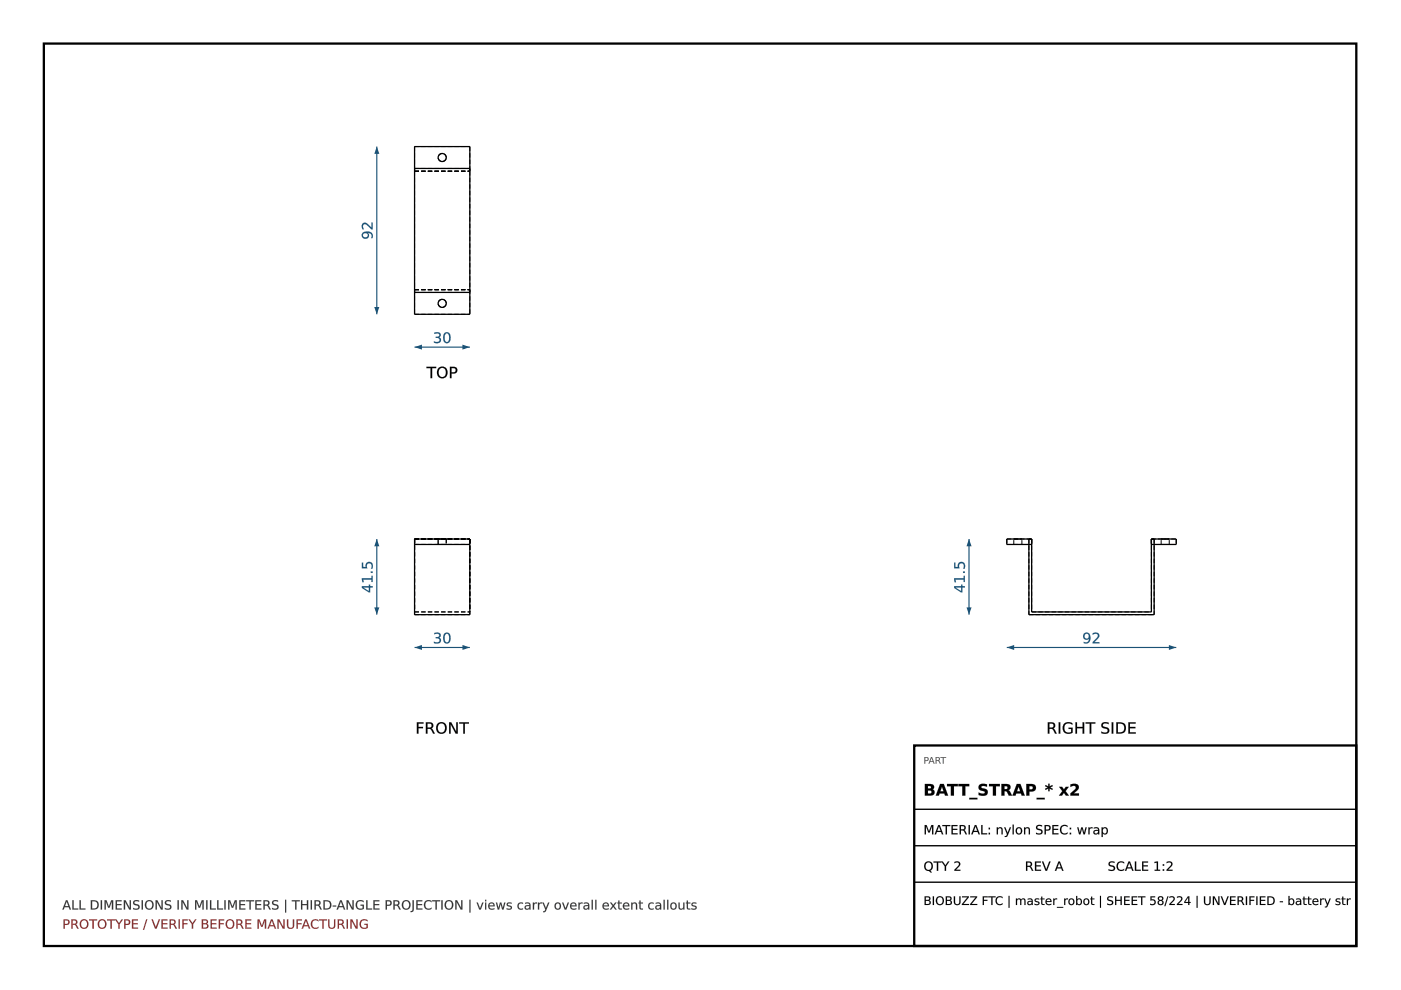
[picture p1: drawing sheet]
<svg xmlns="http://www.w3.org/2000/svg" width="297mm" height="210mm" viewBox="0 0 297 210" stroke-linecap="round" stroke-linejoin="round" font-family="sans-serif">
<path d="M9.3 9.2h278.3v191.4h-278.3z" fill="none" stroke="#000" stroke-width=".49"/>
<path d="M87.9 114.3h11.7v16h-11.7zM87.9 115.4h11.7" fill="none" stroke="#000" stroke-width=".27"/>
<g fill="none" stroke="#000" stroke-width=".21" stroke-dasharray=".9 .5" stroke-linecap="butt">
<path d="M87.9 114.3v16M87.9 114.3v15.4M87.9 114.3v1.1M87.9 114.3h11.7M87.9 115.4h11.7M92.9 115.4h1.7M92.9 114.3h1.7M92.9 115.4v-1.1M94.6 115.4h-1.7M94.6 114.3h-1.7M94.6 114.3v1.1M99.6 114.3v15.4"/>
<path d="M99.6 114.3v1.1M99.6 114.3v16M87.9 130.3h11.7M87.9 129.7h11.7"/>
</g>
<path d="M87.9 137.3h11.7" fill="none" stroke="#1a5276" stroke-width=".24"/>
<g fill="#1a5276">
<path d="M87.9 137.3l1.6-.6v1.1z"/>
<path d="M98.1 136.7l1.5 .6-1.5 .5z"/>
<path d="M92.1 134.2a.86 .86 0 0 1 1.3 .7l-.4 .3a.69 .69 0 0 1 .4 .9 .69 .69 0 0 1-.9 .3l-.5-.1v-.3a.67 .67 0 0 0 .7 .2 .67 .67 0 0 0 .5-.6l-.3-.2-.5-.1v-.2h.3a.37 .37 0 0 0 .4-.4 .37 .37 0 0 0-.4-.3l-.6 .1zM94.5 134.5a1.23 1.23 0 0 0 .2 1.7 1.14 1.14 0 0 0 0-1.8zM94.3 134.2a.85 .85 0 0 1 1 .1 .85 .85 0 0 1 .2 1 .85 .85 0 0 1-.8 1.2 .85 .85 0 0 1-.7-1.2l.1-.7z"/>
<path d="M92.1 134.2a.88 .88 0 0 1 1.3 .7l-.4 .3a.61 .61 0 0 1 .5 .6 .61 .61 0 0 1-.4 .6h-.2a.56 .56 0 0 1-.9-.4 .66 .66 0 0 0 .7 .2 .66 .66 0 0 0 .4-.6l-.2-.2-.5-.1v-.2h.3a.35 .35 0 0 0 .4-.4 .35 .35 0 0 0-.4-.3l-.6 .1zM92.1 134.2v.3a.79 .79 0 0 1 1.1 .2l-.2 .3-.6 .1v.2a.52 .52 0 0 1 .8 .4 .52 .52 0 0 1-.8 .5l-.4-.2v.3a.85 .85 0 0 0 1 .1 .85 .85 0 0 0 .4-1l-.4-.2a.59 .59 0 0 0 .4-.8 .59 .59 0 0 0-.8-.3zM94.5 134.5a1.22 1.22 0 0 0 .2 1.7 1.13 1.13 0 0 0 0-1.8zM94.5 134.4a.59 .59 0 0 1 .7 .2 .59 .59 0 0 1 0 .7 .59 .59 0 0 1 0 .7 .59 .59 0 0 1-.7 .1 1.71 1.71 0 0 1 0-1.7zM94.3 134.2a.86 .86 0 0 1 1 .1 .86 .86 0 0 1 .3 1 .86 .86 0 0 1-.9 1.2 .86 .86 0 0 1-.8-1.2l.1-.7zM94.3 134.3a1.53 1.53 0 0 0 .2 2.1h.2a1.2 1.2 0 0 0 .7-1.7l-.4-.5z"/>
</g>
<path d="M79.9 114.3v16" fill="none" stroke="#1a5276" stroke-width=".24"/>
<g fill="#1a5276">
<path d="M79.9 114.3l.5 1.5h-1z"/>
<path d="M79.4 128.8h1l-.5 1.5z"/>
<path d="M77 124.6l1.2 .7v-.7zM76.7 124.3h1.5v-.4h.3v.4h.5v.3h-.5v1h-.3l-1.5-.9zM76.7 122.6h2.1v-.5h.2v1.3h-.2v-.5h-1.8l.1 .5h-.3zM78.6 121.2h.4v.3h-.4zM76.7 119.3h.3v.9h.6a.81 .81 0 0 1 .7-1.1 .81 .81 0 0 1 .7 1.2v.3h-.4a.61 .61 0 0 0 .1-.9 .61 .61 0 0 0-.9 0l.1 .8h-1.2z"/>
<path d="M77 124.6l1.2 .7v-.7zM76.9 124.6h1.3v.8zM76.7 124.3h1.5v-.4h.3v.4h.5v.3h-.5v1h-.3l-1.5-.9zM76.7 124.3v.4l1.5 .9h.3v-1h.5v-.3h-.5v-.4h-.3v.4zM76.7 122.6h2.1l-.1-.5h.3v1.3h-.3l.1-.5h-1.8l.1 .6h-.3zM76.7 122.6l.1 .8h.3l-.1-.5h1.8v.5h.2v-1.3h-.2v.5zM78.6 121.1h.4v.4h-.4zM78.6 121.2v.3h.4v-.3zM76.7 119.3h.3v.9h.6a.83 .83 0 0 1 .8-1.1 .83 .83 0 0 1 .6 1.2v.3h-.4a.59 .59 0 0 0 .1-.9 .59 .59 0 0 0-.9 0l.1 .8h-1.2zM76.7 119.3v1.2h1.2a.61 .61 0 0 1-.1-.9 .61 .61 0 0 1 .9 0 .61 .61 0 0 1 0 .9l-.1 .1h.3a.87 .87 0 0 0 0-1.2 .87 .87 0 0 0-1.2 0l-.2 .3 .1 .5h-.6v-.9z"/>
</g>
<g fill="#000">
<path d="M88.4 153.1h1.4v.3h-1.1v.7h1v.3h-1v1.1h-.3zM90.3 153.1h.7a.67 .67 0 0 1 .8 .5 .67 .67 0 0 1-.3 .8l.7 1.1h-.4l-.4-.8-.4-.2h-.4v1h-.3zM90.6 153.4v.9h.4a.43 .43 0 0 0 .5-.5 .43 .43 0 0 0-.5-.4zM93 153.6a.95 .95 0 0 0-.1 1.2 .95 .95 0 0 0 1.1 .4 .96 .96 0 0 0 .4-1.2 .96 .96 0 0 0-1.2-.5zM92.4 154.3a1.2 1.2 0 0 1 2.4 0 1.2 1.2 0 0 1-2.4 0zM95.2 153.1h.5l1 2.1v-2.1h.4v2.4h-.5l-1.1-2v2h-.3zM97.4 153.1h2v.3h-.8v2.1h-.4v-2.1h-.8z"/>
<path d="M88.4 153.1h1.4v.3h-1.1v.7h1v.3h-1v1.2h-.3zM88.4 153.1v2.4h.3v-1.1h1v-.3h-1v-.7h1.1v-.3zM90.3 153.1h.7a.69 .69 0 0 1 .9 .5 .69 .69 0 0 1-.4 .8l.3 .3 .4 .9h-.4l-.5-1-.7-.1v1.1h-.3zM90.3 153.1v2.4h.3v-1l.7 .1 .5 .9h.4l-.5-.8-.3-.3a.65 .65 0 0 0 .4-.8 .65 .65 0 0 0-.8-.4zM90.6 153.4v.9l.4-.1a.41 .41 0 0 0 .5-.4 .41 .41 0 0 0-.5-.4zM90.6 153.4a.72 .72 0 0 1 .9 .2v.2a.42 .42 0 0 1-.5 .5h-.4zM93 153.6a.93 .93 0 0 0-.1 1.2 .93 .93 0 0 0 1.1 .4 .95 .95 0 0 0 .3-1.2 .95 .95 0 0 0-1.1-.5zM93 153.6a.85 .85 0 0 1 1.1-.1 .85 .85 0 0 1 .3 1.1 .79 .79 0 0 1-1 .7 .79 .79 0 0 1-.6-1zM92.4 154.3a1.22 1.22 0 0 1 2.4 0 1.22 1.22 0 0 1-2.4 0zM92.4 154.3a1.2 1.2 0 0 0 2.4 0 1.2 1.2 0 0 0-2.4 0zM95.2 153.1h.5l1 2.1v-2.1h.4v2.5h-.5l-1.1-2.1 .1 2.1h-.4zM95.2 153.1v2.4h.3l.1-2 1 2h.5v-2.4h-.4v2.1l-1-2.1zM97.4 153.1h2v.3h-.8v2.2h-.4v-2.2h-.8zM97.4 153.1v.3h.8v2.1h.4l-.1-2.1h.9v-.3z"/>
</g>
<g fill="none" stroke="#000" stroke-width=".27">
<path d="M87.9 31.1h11.7v35.5h-11.7zM87.9 35.7h11.7M87.9 62h11.7"/>
<circle cx="93.8" cy="33.4" r=".86"/>
<circle cx="93.8" cy="64.3" r=".86"/>
</g>
<g fill="none" stroke="#000" stroke-width=".21" stroke-dasharray=".9 .5" stroke-linecap="butt">
<path d="M87.9 36.3v25.1M87.9 35.7v.6M87.9 36.3h11.7M87.9 35.7h11.7M87.9 31.1v5.2M87.9 31.1h11.7M99.6 36.3v25.1M99.6 35.7v.6M99.6 31.1v5.2M87.9 61.4v.6M87.9 61.4h11.7M87.9 62h11.7"/>
<path d="M87.9 61.4v5.2M87.9 66.6h11.7M99.6 61.4v.6M99.6 61.4v5.2"/>
<circle cx="93.8" cy="33.4" r=".86"/>
<circle cx="93.8" cy="64.3" r=".86"/>
</g>
<path d="M87.9 73.6h11.7" fill="none" stroke="#1a5276" stroke-width=".24"/>
<g fill="#1a5276">
<path d="M87.9 73.6l1.6-.5v1z"/>
<path d="M98.1 73.1l1.5 .5-1.5 .5z"/>
<path d="M92.1 70.5a.86 .86 0 0 1 1.3 .7l-.4 .3a.69 .69 0 0 1 .4 .9 .69 .69 0 0 1-.9 .4l-.5-.1v-.3a.67 .67 0 0 0 .7 .1 .67 .67 0 0 0 .5-.6l-.3-.2-.5-.1v-.2h.3a.37 .37 0 0 0 .4-.4 .37 .37 0 0 0-.4-.3l-.6 .1zM94.5 70.8a1.23 1.23 0 0 0 .2 1.7 1.14 1.14 0 0 0 0-1.8zM94.3 70.6a.85 .85 0 0 1 1 0 .85 .85 0 0 1 .2 1 .85 .85 0 0 1-.8 1.2 .85 .85 0 0 1-.7-1.2l.1-.6z"/>
<path d="M92.1 70.5a.88 .88 0 0 1 1.3 .7l-.4 .3a.61 .61 0 0 1 .5 .6 .61 .61 0 0 1-.4 .6l-.2 .1a.56 .56 0 0 1-.9-.5v.1a.66 .66 0 0 0 .7 .1 .66 .66 0 0 0 .4-.6l-.2-.2h-.5v-.3h.3a.35 .35 0 0 0 .4-.4 .35 .35 0 0 0-.4-.3l-.6 .1zM92.1 70.5v.3a.79 .79 0 0 1 1.1 .2l-.2 .3-.6 .1v.2a.52 .52 0 0 1 .8 .4 .52 .52 0 0 1-.8 .5l-.4-.1v.2a.85 .85 0 0 0 1 .1 .85 .85 0 0 0 .4-1l-.4-.2a.59 .59 0 0 0 .4-.8 .59 .59 0 0 0-.8-.2zM94.5 70.8a1.22 1.22 0 0 0 .2 1.7 1.13 1.13 0 0 0 0-1.8zM94.5 70.8a.59 .59 0 0 1 .7 .1 .59 .59 0 0 1 0 .7 .59 .59 0 0 1 0 .7 .59 .59 0 0 1-.7 .1 1.71 1.71 0 0 1 0-1.6zM94.3 70.6a.86 .86 0 0 1 1 0 .86 .86 0 0 1 .3 1 .86 .86 0 0 1-.9 1.2 .86 .86 0 0 1-.8-1.2l.1-.6zM94.3 70.6a1.53 1.53 0 0 0 .2 2.1l.2 .1a1.2 1.2 0 0 0 .7-1.8l-.4-.5z"/>
</g>
<path d="M79.9 31.1v35.5" fill="none" stroke="#1a5276" stroke-width=".24"/>
<g fill="#1a5276">
<path d="M79.9 31.1l.5 1.5h-1z"/>
<path d="M79.4 65.1h1l-.5 1.5z"/>
<path d="M76.8 49.4a1.24 1.24 0 0 1 1.4-.4 1.24 1.24 0 0 1 .8 1.2v.3h-.3a.71 .71 0 0 0 0-.8 .71 .71 0 0 0-.7-.3 .75 .75 0 0 1 0 1 .75 .75 0 0 1-1.1 .1 .75 .75 0 0 1-.1-1.1zM77 49.9a.51 .51 0 0 0 1 0 .51 .51 0 0 0-1 0zM76.9 47.4a.97 .97 0 0 1 1.4 .4l.5 .5v-1.1h.2v1.4h-.2l-.5-.4a.99 .99 0 0 0-1.2-.6l-.1 .5 .2 .5h-.4l-.1-.6z"/>
<path d="M76.8 49.4a1.25 1.25 0 0 1 1.4-.4 1.25 1.25 0 0 1 .8 1.2v.3h-.3a.69 .69 0 0 0 0-.8 .69 .69 0 0 0-.7-.3 .68 .68 0 0 1-.1 1.2 .79 .79 0 0 1-1-.2 .79 .79 0 0 1-.1-1zM76.8 49.4a.74 .74 0 0 0 .1 1.1 .74 .74 0 0 0 1.1-.1 .74 .74 0 0 0-.1-1 .72 .72 0 0 1 .8 .2 .72 .72 0 0 1 0 .9h.2a1.04 1.04 0 0 0-.2-1.2 1.04 1.04 0 0 0-1.2-.2zM77 49.9a.5 .5 0 0 0 1 0 .5 .5 0 0 0-1 0zM77 49.8a.52 .52 0 0 1 1 0 .52 .52 0 0 1-1 0zM76.9 47.4a1.2 1.2 0 0 1 1.6 .6l.3 .3-.1-1.1h.3v1.4a.61 .61 0 0 1-.7-.4 .98 .98 0 0 0-1.2-.5l-.1 .3 .2 .6a.63 .63 0 0 1-.6-.4 .63 .63 0 0 1 .2-.6zM76.9 47.4l-.2 .9 .1 .3h.4a.57 .57 0 0 1-.2-.9 .57 .57 0 0 1 .9 .1l.9 .8h.2v-1.4h-.2v1.1l-1.2-1h-.4z"/>
</g>
<g fill="#000">
<path d="M90.4 77.8h2.1v.2h-.9v2.2h-.3v-2.2h-.9zM93.2 78.3a.95 .95 0 0 0-.1 1.1 .95 .95 0 0 0 1.1 .4 .96 .96 0 0 0 .3-1.2 .96 .96 0 0 0-1.1-.5zM92.6 78.9a1.2 1.2 0 0 1 2.4 0 1.2 1.2 0 0 1-2.4 0zM95.7 78v.9h.4a.45 .45 0 0 0 .5-.4 .45 .45 0 0 0-.5-.5zM95.4 77.8h.7a.72 .72 0 0 1 .9 .7 .72 .72 0 0 1-.9 .7h-.4v1h-.3z"/>
<path d="M90.4 77.8h2.1v.3l-.9-.1v2.2h-.3v-2.2l-.9 .1zM90.4 77.8v.2h.9v2.2h.3v-2.2h.9v-.2zM93.2 78.3a.93 .93 0 0 0-.1 1.1 .93 .93 0 0 0 1.1 .4 .95 .95 0 0 0 .3-1.2 .95 .95 0 0 0-1.1-.5zM93.2 78.2a.85 .85 0 0 1 1.1 0 .85 .85 0 0 1 .2 1.1 .79 .79 0 0 1-.9 .7 .79 .79 0 0 1-.6-1zM92.5 78.9a1.25 1.25 0 0 1 2.5 0 1.25 1.25 0 0 1-2.5 0zM92.6 78.9a1.2 1.2 0 0 0 2.4 0 1.2 1.2 0 0 0-2.4 0zM95.7 78v.9h.4a.43 .43 0 0 0 .5-.4 .43 .43 0 0 0-.5-.4zM95.7 78h.4a.47 .47 0 0 1 .5 .5 .47 .47 0 0 1-.5 .5h-.4zM95.4 77.8h.7a.74 .74 0 0 1 .9 .7 .74 .74 0 0 1-.9 .7h-.4v1h-.3zM95.4 77.8v2.4h.3v-1a.85 .85 0 0 0 1.2-.9l-.3-.4z"/>
</g>
<path d="M218.1 114.3v16h26.6v-16M218.7 115.4h-5.2v-1.1h5.2v15.4h25.4v-15.4h5.3v1.1h-5.3" fill="none" stroke="#000" stroke-width=".27"/>
<g fill="none" stroke="#000" stroke-width=".21" stroke-dasharray=".9 .5" stroke-linecap="butt">
<path d="M213.5 114.3v1.1M213.5 115.4h5.2M213.5 114.3h5.2M214.9 115.4h1.8M214.9 114.3h1.8M214.9 115.4v-1.1M215.8 115.4h-.9M215.8 114.3h-.9M216.7 115.4h-.9M216.7 114.3h-.9M216.7 115.4v-1.1M218.1 114.3h.6"/>
<path d="M218.1 114.3v16M218.7 114.3v15.4M218.7 114.3v1.1M244.1 114.3h.6M244.1 114.3v15.4M244.1 114.3v1.1M244.1 115.4h5.3M244.1 114.3h5.3M244.7 114.3v16M246.2 115.4h1.7M246.2 114.3h1.7M246.2 115.4v-1.1"/>
<path d="M247 115.4h-.8M247 114.3h-.8M247.9 115.4h-.9M247.9 114.3h-.9M247.9 115.4v-1.1M249.4 114.3v1.1M218.1 130.3h26.6M218.7 129.7h25.4"/>
</g>
<path d="M213.5 137.3h35.9" fill="none" stroke="#1a5276" stroke-width=".24"/>
<g fill="#1a5276">
<path d="M213.5 137.3l1.5-.6v1.1z"/>
<path d="M247.8 136.7l1.6 .6-1.6 .5z"/>
<path d="M229.8 134.3a.86 .86 0 0 1 1.1 0 .86 .86 0 0 1 .3 1 1 1 0 0 1-.4 1 1 1 0 0 1-1 .1v-.3a.72 .72 0 0 0 .8 0 .72 .72 0 0 0 .3-.7 .75 .75 0 0 1-1.1 0 .75 .75 0 0 1 0-1.1zM229.9 134.9a.51 .51 0 0 0 1 0 .51 .51 0 0 0-1 0zM231.7 134.3a.8 .8 0 0 1 1-.1 .8 .8 0 0 1 .3 1l-1 1h1.1v.2h-1.4v-.2l.4-.5a.97 .97 0 0 0 .5-1.2l-.4-.1-.5 .2z"/>
<path d="M229.8 134.3a.87 .87 0 0 1 1.1 0 .87 .87 0 0 1 .3 1 1.02 1.02 0 0 1-.4 1 1.02 1.02 0 0 1-1 .1v-.3a.7 .7 0 0 0 .8 0 .7 .7 0 0 0 .3-.7 .76 .76 0 0 1-1.1 0 .76 .76 0 0 1 0-1.1zM229.9 134.3a.73 .73 0 0 0-.1 1.1 .73 .73 0 0 0 1.1-.1 .73 .73 0 0 1-.3 .8 .73 .73 0 0 1-.8 0v.2a1.05 1.05 0 0 0 1.2-.2 1.05 1.05 0 0 0 .2-1.2 .78 .78 0 0 0-.5-.7 .78 .78 0 0 0-.8 .1zM229.9 134.9a.5 .5 0 0 0 1 0 .5 .5 0 0 0-1 0zM229.9 134.9a.52 .52 0 0 1 1 0 .52 .52 0 0 1-1 0zM231.7 134.3a.81 .81 0 0 1 1.1-.1 .81 .81 0 0 1 .1 1.1l-.9 .9 1.1-.1v.3h-1.4a.6 .6 0 0 1 .4-.7 .96 .96 0 0 0 .5-1.2l-.4-.1-.5 .2zM231.7 134.3v.3a.57 .57 0 0 1 .8-.2 .57 .57 0 0 1 0 .9l-.8 .9v.2h1.4v-.2h-1.1l.8-.9a.73 .73 0 0 0 .1-1 .73 .73 0 0 0-1-.1z"/>
</g>
<path d="M205.5 114.3v16" fill="none" stroke="#1a5276" stroke-width=".24"/>
<g fill="#1a5276">
<path d="M205.5 114.3l.5 1.5h-1.1z"/>
<path d="M204.9 128.8h1.1l-.5 1.5z"/>
<path d="M202.6 124.6l1.2 .7v-.7zM202.3 124.3h1.5v-.4h.2v.4h.6v.3h-.6v1h-.3l-1.4-.9zM202.3 122.6h2v-.5h.3v1.3h-.3v-.5h-1.7l.1 .5h-.3zM204.2 121.2h.4v.3h-.4zM202.3 119.3h.3v.9h.5a.81 .81 0 0 1 .8-1.1 .81 .81 0 0 1 .7 1.2l-.1 .3h-.3a.61 .61 0 0 0 .1-.9 .61 .61 0 0 0-.9 0v.8h-1.1z"/>
<path d="M202.6 124.6l1.2 .7v-.7zM202.5 124.6h1.3v.8zM202.3 124.3h1.5v-.4h.3l-.1 .4h.6v.3h-.6l.1 1h-.4l-1.4-.9zM202.3 124.3v.4l1.4 .9h.3v-1h.6v-.3h-.6v-.4h-.2v.4zM202.3 122.6h2v-.5h.3v1.3h-.3v-.5h-1.7l.1 .6h-.3zM202.3 122.6l.1 .8h.3l-.1-.5h1.7v.5h.3v-1.3h-.3v.5zM204.2 121.1h.4v.4h-.4zM204.2 121.2v.3h.4v-.3zM202.3 119.3h.3v.9h.5a.83 .83 0 0 1 .8-1.1 .83 .83 0 0 1 .7 1.2l-.1 .3h-.3a.59 .59 0 0 0 .1-.9 .59 .59 0 0 0-.9 0l.1 .8h-1.2zM202.3 119.3v1.2h1.1a.61 .61 0 0 1 0-.9 .61 .61 0 0 1 .9 0 .61 .61 0 0 1 0 .9l-.1 .1h.3a.87 .87 0 0 0-.1-1.2 .87 .87 0 0 0-1.1 0l-.2 .3v.5h-.6l.1-.9z"/>
</g>
<g fill="#000">
<path d="M222.2 153.1h.7a.67 .67 0 0 1 .8 .5 .67 .67 0 0 1-.4 .8l.7 1.1h-.3l-.4-.8-.5-.2h-.3v1h-.3zM222.5 153.4v.9h.4a.43 .43 0 0 0 .5-.5 .43 .43 0 0 0-.5-.4zM224.5 153.1h.3v2.4h-.3zM225.6 153.4a1.51 1.51 0 0 1 1.8-.1v.4a.99 .99 0 0 0-1.4-.1 .99 .99 0 0 0-.2 1.3 .99 .99 0 0 0 1.3 .3v-.6h-.5v-.3h.8v1a1.3 1.3 0 0 1-1.8-.1 1.3 1.3 0 0 1 0-1.8zM228 153.1h.3v1h1.2v-1h.4v2.4h-.4v-1.1h-1.2v1.1h-.3zM230.2 153.1h2v.3h-.8v2.1h-.4v-2.1h-.8zM233.7 153.3l1-.2 .3 .1v.3a.82 .82 0 0 0-1.2 .3l.1 .2a1.3 1.3 0 0 1 1.3 .9 1.1 1.1 0 0 1-1.7 .5v-.3a.74 .74 0 0 0 .8 .3 .74 .74 0 0 0 .5-.6l-.1-.2a1.34 1.34 0 0 1-1.2-.8zM235.7 153.1h.3v2.4h-.3zM237 153.4v1.9a1 1 0 0 0 1.4-1 1 1 0 0 0-1.4-.9zM236.7 153.1h.7a1.21 1.21 0 0 1 1.3 1.2 1.21 1.21 0 0 1-1.3 1.2h-.7zM239.2 153.1h1.6v.3h-1.2v.7h1.1v.3h-1.1v.9h1.2v.2h-1.6z"/>
<path d="M222.1 153.1h.8a.69 .69 0 0 1 .8 .5 .69 .69 0 0 1-.4 .8l.3 .3 .5 .9h-.4l-.6-1-.6-.1v1.1h-.4zM222.2 153.1v2.4h.3v-1l.7 .1 .5 .9h.3l-.4-.8-.3-.3a.65 .65 0 0 0 .4-.8 .65 .65 0 0 0-.8-.4zM222.5 153.4v.9l.4-.1a.41 .41 0 0 0 .5-.4 .41 .41 0 0 0-.5-.4zM222.5 153.4a.72 .72 0 0 1 .9 .2v.2a.42 .42 0 0 1-.5 .5h-.4zM224.5 153.1h.3v2.5h-.3zM224.5 153.1v2.4h.3v-2.4zM225.6 153.4a1.5 1.5 0 0 1 1.8-.1v.4a.98 .98 0 0 0-1.4-.1 .98 .98 0 0 0-.2 1.3 .98 .98 0 0 0 1.3 .3v-.6h-.6v-.3h.9v1a1.32 1.32 0 0 1-1.8-.1 1.32 1.32 0 0 1 0-1.8zM225.6 153.4a1.29 1.29 0 0 0 0 1.8 1.29 1.29 0 0 0 1.8 .1v-1h-.8v.3l.5-.1v.7a.99 .99 0 0 1-1.3-.3 .99 .99 0 0 1 .2-1.3 .99 .99 0 0 1 1.4 .1v-.4a1.57 1.57 0 0 0-1.8 .1zM228 153.1h.4v1h1.1v-1h.4v2.5h-.4v-1.2h-1.2l.1 1.2h-.4zM228 153.1v2.4h.3v-1.1h1.3l-.1 1.1h.4v-2.4h-.4l.1 1h-1.3v-1zM230.2 153.1h2v.3h-.8v2.2h-.4v-2.2h-.8zM230.2 153.1v.3h.9l-.1 2.1h.4v-2.1h.8v-.3zM233.7 153.3l.4-.2 .8 .1h.2v.4a.87 .87 0 0 0-1.3 .2l.1 .2 .6 .2a.76 .76 0 0 1 .7 .9 .76 .76 0 0 1-1.1 .5l-.6-.1v-.4a.72 .72 0 0 0 .8 .3 .72 .72 0 0 0 .5-.6l-.4-.3a.72 .72 0 0 1-.8-.4 .72 .72 0 0 1 .1-.8zM233.7 153.3a.64 .64 0 0 0-.1 .7 .64 .64 0 0 0 .6 .4 .5 .5 0 0 1 .7 .6 .5 .5 0 0 1-.8 .3l-.6-.2v.3a1.09 1.09 0 0 0 1.7-.5 .82 .82 0 0 0-.9-.7l-.3-.1a.44 .44 0 0 1-.1-.6 .44 .44 0 0 1 .6-.1l.6 .1-.1-.3h-.3zM235.7 153.1h.3v2.5h-.3zM235.7 153.1v2.4h.3v-2.4zM237 153.4v1.9a.98 .98 0 0 0 1.4-1 .98 .98 0 0 0-1.4-.9zM237 153.4a1.01 1.01 0 0 1 1.4 .9 1.01 1.01 0 0 1-1.4 1zM236.7 153.1a1.7 1.7 0 0 1 2 .7 1.21 1.21 0 0 1-.1 1.3 1.21 1.21 0 0 1-1.2 .5h-.7zM236.7 153.1v2.4h.7a1.19 1.19 0 0 0 1.3-1.2 1.19 1.19 0 0 0-1.3-1.1zM239.2 153.1h1.6v.3h-1.2v.7h1.1v.3h-1.1v.9h1.2v.3h-1.6zM239.2 153.1v2.4h1.6v-.2h-1.3v-.9h1.2v-.3h-1.2v-.7h1.3v-.3z"/>
</g>
<g fill="#333">
<path d="M14.1 191.1l-.3 1h.7zM14 190.9h.3l.8 1.9h-.3l-.2-.5h-.9l-.2 .5h-.3zM15.3 190.9h.3v1.7h1v.2h-1.3zM16.9 190.9h.2v1.7h1v.2h-1.2zM19.5 191.1v1.5a.82 .82 0 0 0 1.1-.7 .82 .82 0 0 0-1.1-.8zM19.3 190.9h.5a.99 .99 0 0 1 1.1 1 .99 .99 0 0 1-1.1 .9h-.5zM21.4 190.9h.2v1.9h-.2zM22.2 190.9h.4l.5 1.3 .5-1.3h.4v1.9h-.3v-1.7l-.5 1.4h-.3l-.5-1.4v1.7h-.2zM24.5 190.9h1.3v.2h-1v.6h.9v.2h-.9v.7h1v.2h-1.3zM26.3 190.9h.3l.9 1.6v-1.6h.3v1.9h-.4l-.9-1.6v1.6h-.2zM28.4 191l.8-.1h.3v.3a.51 .51 0 0 0-.6-.2 .51 .51 0 0 0-.3 .6 .96 .96 0 0 1 1 .9 1 1 0 0 1-1.4 .3v-.3a.64 .64 0 0 0 1.1-.3l-.1-.1a.97 .97 0 0 1-1-.9zM30 190.9h.3v1.9h-.3zM31.2 191.3a.78 .78 0 0 0-.1 .9 .78 .78 0 0 0 .9 .4 .76 .76 0 0 0 .3-1.1 .76 .76 0 0 0-1.1-.2zM30.7 191.8a.99 .99 0 0 1 1.9 0 .99 .99 0 0 1-1.9 0zM33 190.9h.4l.8 1.6v-1.6h.3v1.9h-.4l-.8-1.6v1.6h-.3zM35.1 191l.8-.1h.3v.3a.51 .51 0 0 0-.6-.2 .51 .51 0 0 0-.3 .6 .96 .96 0 0 1 1 .9 1 1 0 0 1-1.3 .3v-.3a.64 .64 0 0 0 1-.3v-.1a.97 .97 0 0 1-1-.9zM37.6 190.9h.3v1.9h-.3zM38.4 190.9h.4l.9 1.6v-1.6h.3v1.9h-.4l-.9-1.6v1.6h-.3zM41.4 190.9h.4l.5 1.3 .5-1.3h.4v1.9h-.3v-1.7l-.5 1.4h-.3l-.5-1.4v1.7h-.2zM43.7 190.9h.3v1.9h-.3zM44.5 190.9h.3v1.7h1v.2h-1.3zM46 190.9h.3v1.7h1v.2h-1.3zM47.6 190.9h.2v1.9h-.2zM48.4 190.9h.4l.5 1.3 .5-1.3h.4v1.9h-.3v-1.7l-.5 1.4h-.2l-.6-1.4v1.7h-.2zM50.7 190.9h1.3v.2h-1v.6h1v.2h-1v.7h1v.2h-1.3zM52.2 190.9h1.7v.2h-.7v1.7h-.3v-1.7h-.7zM54.1 190.9h1.3v.2h-1v.6h.9v.2h-.9v.7h1v.2h-1.3zM55.9 190.9h.6a.55 .55 0 0 1 .6 .3 .55 .55 0 0 1-.3 .7l.6 .9h-.3l-.3-.6-.4-.2h-.3v.8h-.2zM56.1 191.1v.7h.4a.35 .35 0 0 0 .4-.4 .35 .35 0 0 0-.4-.3zM57.9 191l.8-.1h.3v.3a.51 .51 0 0 0-.7-.2 .51 .51 0 0 0-.3 .6 .96 .96 0 0 1 1 .9 1 1 0 0 1-1.3 .3v-.3a.64 .64 0 0 0 1.1-.3l-.1-.1a.97 .97 0 0 1-1-.9zM60.4 190.8h.3v2.7h-.3zM61.9 190.9h1.7v.2h-.7v1.7h-.3v-1.7h-.7zM63.8 190.9h.3v.8h1v-.8h.2v1.9h-.2v-.9h-1v.9h-.3zM65.9 190.9h.2v1.9h-.2zM66.7 190.9h.6a.55 .55 0 0 1 .6 .3 .55 .55 0 0 1-.3 .7l.6 .9h-.3l-.3-.6-.4-.2h-.2v.8h-.3zM67 191.1v.7h.3a.35 .35 0 0 0 .4-.4 .35 .35 0 0 0-.4-.3zM68.9 191.1v1.5a.82 .82 0 0 0 1.1-.7 .82 .82 0 0 0-1.1-.8zM68.6 190.9h.5a.99 .99 0 0 1 1.2 1 .99 .99 0 0 1-1.2 .9h-.5zM70.6 192h.7v.2h-.7zM72.3 191.1l-.4 1h.7zM72.1 190.9h.3l.8 1.9h-.3l-.2-.5h-.9l-.2 .5h-.2zM73.5 190.9h.3l.9 1.6v-1.6h.3v1.9h-.4l-.9-1.6v1.6h-.2zM75.7 191.1l.4-.2 .5-.1 .5 .2v.3a.81 .81 0 0 0-1.1-.1 .81 .81 0 0 0-.2 1.1 .81 .81 0 0 0 1.1 .3v-.6h-.5v-.2h.8v.9a1.07 1.07 0 0 1-1.5-.1 1.07 1.07 0 0 1 0-1.5zM77.6 190.9h.3v1.7h1v.2h-1.3zM79.2 190.9h1.2v.2h-1v.6h1v.2h-1v.7h1.1v.2h-1.3zM82 191.1v.7h.4a.37 .37 0 0 0 .4-.3 .37 .37 0 0 0-.4-.4zM81.8 190.9h.6a.6 .6 0 0 1 .7 .6 .6 .6 0 0 1-.7 .6h-.4v.7h-.2zM83.4 190.9h.6a.55 .55 0 0 1 .7 .3 .55 .55 0 0 1-.3 .7l.6 .9h-.3l-.4-.6-.3-.2h-.3v.8h-.3zM83.7 191.1v.7h.3a.35 .35 0 0 0 .4-.4 .35 .35 0 0 0-.4-.3zM85.7 191.3a.78 .78 0 0 0-.2 .9 .78 .78 0 0 0 1 .4 .76 .76 0 0 0 .2-1.1 .76 .76 0 0 0-1-.2zM85.1 191.8a1 1 0 0 1 2 0 1 1 0 0 1-2 0zM87.5 190.9h.2v2l-.2 .4-.4 .1v-.2l.3-.3zM88.3 190.9h1.2v.2h-1v.6h1v.2h-1v.7h1.1v.2h-1.3zM90.1 191.1l.5-.2 .4-.1 .5 .2v.3a.78 .78 0 0 0-1.1 0 .78 .78 0 0 0 0 1.1 .78 .78 0 0 0 1.1 0v.3a1.04 1.04 0 0 1-1.4-.2 1.04 1.04 0 0 1 0-1.4zM91.6 190.9h1.7v.2h-.7v1.7h-.3v-1.7h-.7zM93.6 190.9h.2v1.9h-.2zM94.7 191.3a.78 .78 0 0 0-.1 .9 .78 .78 0 0 0 .9 .4 .76 .76 0 0 0 .3-1.1 .76 .76 0 0 0-1.1-.2zM94.2 191.8a1 1 0 0 1 2 0 1 1 0 0 1-2 0zM96.5 190.9h.4l.9 1.6v-1.6h.2v1.9h-.3l-.9-1.6v1.6h-.3zM99.5 190.8h.3v2.7h-.3zM101 191.4h.3l.5 1.2 .4-1.2h.3l-.6 1.4h-.3zM102.8 191.4h.3v1.4h-.3zM102.8 190.8h.3v.3h-.3zM103.7 191.5a.69 .69 0 0 1 .8-.1 .69 .69 0 0 1 .4 .8h-1.1a.67 .67 0 0 0 1 .3v.3a.84 .84 0 0 1-1.1-.1 .84 .84 0 0 1 0-1.2zM103.9 191.7l-.1 .3h.8l-.2-.4zM105.1 191.4h.3l.3 1.1 .3-1.1h.3l.3 1.1 .3-1.1h.2l-.3 1.4h-.3l-.4-1.2-.3 1.2h-.3zM107.6 191.4h.8l.1 .2a.41 .41 0 0 0-.5-.1 .41 .41 0 0 0-.3 .4 .61 .61 0 0 1 .6 .2 .61 .61 0 0 1 .1 .7h-.8h-.2v-.3a.53 .53 0 0 0 .9-.1l-.1-.1a.6 .6 0 0 1-.6-.2 .6 .6 0 0 1 0-.7zM109.9 191.5l.7-.2 .3 .1v.3a.58 .58 0 0 0-.8 0 .58 .58 0 0 0 0 .8 .58 .58 0 0 0 .8 .1v.2a.8 .8 0 0 1-1.1-.2 .8 .8 0 0 1 .1-1.1zM111.6 192.2l-.1 .1a.36 .36 0 0 0 .3 .4 .36 .36 0 0 0 .4-.3v-.3zM111.3 191.4a.73 .73 0 0 1 1.2 .6v.8h-.3v-.2a.53 .53 0 0 1-.6 .3 .53 .53 0 0 1-.4-.6 .53 .53 0 0 1 .7-.4h.3a.53 .53 0 0 0-.3-.4 .53 .53 0 0 0-.6 .2zM113 191.4h.2v.2l.2-.2 .5-.1v.3a.44 .44 0 0 0-.5 0 .44 .44 0 0 0-.2 .5v.7h-.2zM114.1 191.4h.2v.2l.2-.2 .4-.1v.3a.44 .44 0 0 0-.4 0 .44 .44 0 0 0-.2 .5v.7h-.2zM115 191.4h.3l.4 1.1 .5-1.1h.3l-.8 1.8-.2 .2h-.4v-.2h.4l.1-.4zM117.9 191.7a.5 .5 0 0 0 0 .7 .5 .5 0 0 0 .7 0 .51 .51 0 0 0 0-.6 .51 .51 0 0 0-.7-.1zM117.5 192.1a.75 .75 0 0 1 1.5 0 .75 .75 0 0 1-1.5 0zM119.2 191.4h.2l.5 1.2 .5-1.2h.2l-.5 1.4h-.4zM121.1 191.5a.69 .69 0 0 1 .8-.1 .69 .69 0 0 1 .3 .8h-1.1a.67 .67 0 0 0 1.1 .3v.3a.84 .84 0 0 1-1.1-.1 .84 .84 0 0 1 0-1.2zM121.3 191.7l-.2 .3h.9l-.2-.4zM122.6 191.4h.3v.2l.2-.2 .4-.1v.3a.44 .44 0 0 0-.4 0 .44 .44 0 0 0-.2 .5v.7h-.3zM124 192.2v.1a.36 .36 0 0 0 .2 .4 .36 .36 0 0 0 .5-.3v-.3zM123.8 191.4a.73 .73 0 0 1 1.1 .6v.8h-.2v-.2a.53 .53 0 0 1-.7 .3 .53 .53 0 0 1-.3-.6 .53 .53 0 0 1 .7-.4h.3a.53 .53 0 0 0-.4-.4 .53 .53 0 0 0-.5 .2zM125.4 190.8h.3v2h-.3zM126.2 190.8h.3v2h-.3zM127.9 191.5a.69 .69 0 0 1 .9-.1 .69 .69 0 0 1 .3 .8h-1.1a.67 .67 0 0 0 1.1 .3v.3a.84 .84 0 0 1-1.2-.1 .84 .84 0 0 1 0-1.2zM128.1 191.7l-.1 .3h.9l-.3-.4zM129.3 191.4h.3l.4 .5 .4-.5h.3l-.5 .7 .5 .7h-.2l-.5-.5-.4 .5h-.3l.6-.7zM131.1 190.9h.2v.5h.5v.2h-.5v.9l.5 .1v.2h-.5l-.2-.2v-1h-.2v-.2h.2zM132.3 191.5a.69 .69 0 0 1 .8-.1 .69 .69 0 0 1 .3 .8h-1.1a.67 .67 0 0 0 1.1 .3v.3a.84 .84 0 0 1-1.1-.1 .84 .84 0 0 1 0-1.2zM132.5 191.7l-.2 .3h.9l-.2-.4zM133.8 191.4h.3v.2a.54 .54 0 0 1 .6-.2 .54 .54 0 0 1 .4 .6v.8h-.3v-.8a.39 .39 0 0 0-.4-.5 .39 .39 0 0 0-.3 .5v.8h-.3zM135.6 190.9h.2v.5h.5v.2h-.5v.9l.5 .1v.2h-.5l-.2-.2v-1h-.2v-.2h.2zM137.6 191.5l.7-.2 .3 .1v.3a.58 .58 0 0 0-.8 0 .58 .58 0 0 0 0 .8 .58 .58 0 0 0 .8 .1v.2a.8 .8 0 0 1-1.1-.2 .8 .8 0 0 1 .1-1.1zM139.3 192.2l-.1 .1a.36 .36 0 0 0 .3 .4 .36 .36 0 0 0 .4-.3v-.3zM139 191.4a.73 .73 0 0 1 1.2 .6v.8h-.3v-.2a.53 .53 0 0 1-.6 .3 .53 .53 0 0 1-.4-.6 .53 .53 0 0 1 .7-.4h.3a.53 .53 0 0 0-.3-.4 .53 .53 0 0 0-.6 .2zM140.7 190.8h.2v2h-.2zM141.5 190.8h.2v2h-.2zM142.5 191.7a.5 .5 0 0 0-.1 .7 .5 .5 0 0 0 .8 0 .51 .51 0 0 0-.1-.6 .51 .51 0 0 0-.6-.1zM142 192.1a.75 .75 0 0 1 1.5 0 .75 .75 0 0 1-1.5 0zM143.9 191.4h.2v.9a.39 .39 0 0 0 .4 .4 .39 .39 0 0 0 .4-.5v-.8h.2v1.4h-.2v-.2a.54 .54 0 0 1-.7 .3 .54 .54 0 0 1-.3-.6zM145.6 190.9h.3v.5h.5v.2h-.5v.9l.5 .1v.2h-.5l-.3-.2v-1h-.2v-.2h.2zM146.7 191.4h.8l.1 .2a.41 .41 0 0 0-.4-.1 .41 .41 0 0 0-.3 .4 .61 .61 0 0 1 .6 .2 .61 .61 0 0 1 .1 .7h-.9h-.1v-.3a.53 .53 0 0 0 .9-.1l-.1-.1a.6 .6 0 0 1-.6-.2 .6 .6 0 0 1-.1-.7z"/>
<path d="M14.1 191.1l-.3 1h.7zM14.1 191.1l.4 1h-.7zM14 190.9h.3l.8 2h-.3l-.2-.6h-.9l-.2 .6h-.3zM14 190.9l-.8 1.9h.3l.2-.5h.9l.2 .5h.3l-.8-1.9zM15.3 190.9h.3v1.7h1v.3h-1.3zM15.3 190.9v1.9h1.3v-.2h-1v-1.7zM16.9 190.9h.2v1.7h1v.3h-1.2zM16.9 190.9v1.9h1.2v-.2h-1v-1.7zM19.5 191.1v1.5a.81 .81 0 0 0 1.1-.7 .81 .81 0 0 0-1.1-.8zM19.5 191.1a.83 .83 0 0 1 1.2 .8 .83 .83 0 0 1-1.2 .7zM19.2 190.9h.6a1.01 1.01 0 0 1 1.1 1 1.01 1.01 0 0 1-1.1 1h-.6zM19.3 190.9v1.9h.5a.98 .98 0 0 0 1.1-.9 .98 .98 0 0 0-1.1-1zM21.3 190.9h.3v2h-.3zM21.4 190.9v1.9h.2v-1.9zM22.2 190.9h.4l.5 1.3 .5-1.3h.4v2h-.3v-1.8l-.5 1.4h-.3l-.5-1.4v1.8h-.2zM22.2 190.9v1.9h.2v-1.7l.5 1.4h.3l.5-1.4v1.7h.3v-1.9h-.4l-.5 1.4-.5-1.4zM24.5 190.9h1.3v.2h-1v.6h1v.2h-1v.7h1v.3h-1.3zM24.5 190.9v1.9h1.3v-.2h-1v-.7h.9v-.2h-.9v-.6h1v-.2zM26.2 190.9h.4l.9 1.6v-1.6h.3v2h-.4l-.9-1.7v1.7h-.3zM26.3 190.9v1.9h.2v-1.6l.9 1.6h.4v-1.9h-.3v1.6l-.9-1.6zM28.4 191l.3-.2a.51 .51 0 0 1 .8 .4 .5 .5 0 0 0-.6-.2 .5 .5 0 0 0-.3 .6l.4 .1a.62 .62 0 0 1 .6 .8 .62 .62 0 0 1-.9 .4l-.5-.1v-.3a.63 .63 0 0 0 1.1-.3l-.4-.2a.59 .59 0 0 1-.6-.3 .59 .59 0 0 1 .1-.7zM28.4 191a.53 .53 0 0 0-.1 .6 .53 .53 0 0 0 .5 .3 .42 .42 0 0 1 .5 .5 .42 .42 0 0 1-.6 .3l-.5-.2v.2a.83 .83 0 0 0 .9 .1 .83 .83 0 0 0 .5-.7l-.3-.3-.7-.2a.52 .52 0 0 1 .3-.6 .52 .52 0 0 1 .6 .2v-.3h-.3zM30 190.9h.3v2h-.3zM30 190.9v1.9h.3v-1.9zM31.2 191.3a.77 .77 0 0 0-.1 .9 .77 .77 0 0 0 .9 .4 .75 .75 0 0 0 .2-1.1 .75 .75 0 0 0-1-.2zM31.2 191.3a.78 .78 0 0 1 1.1 .4 .78 .78 0 0 1-.7 1 .85 .85 0 0 1-.4-1.4zM30.6 191.8a1.05 1.05 0 0 1 2.1 0 1.05 1.05 0 0 1-2.1 0zM30.7 191.8a.98 .98 0 0 0 1.9 0 .98 .98 0 0 0-1.9 0zM33 190.9h.4l.8 1.6v-1.6h.3v2h-.4l-.8-1.7v1.7h-.3zM33 190.9v1.9h.3v-1.6l.8 1.6h.4v-1.9h-.3v1.6l-.8-1.6zM35.1 191l.3-.2a.51 .51 0 0 1 .8 .4 .5 .5 0 0 0-.6-.2 .5 .5 0 0 0-.3 .6l.5 .1a.62 .62 0 0 1 .5 .8 .62 .62 0 0 1-.9 .4l-.5-.1v-.3a.63 .63 0 0 0 1.1-.3l-.3-.2a.59 .59 0 0 1-.7-.3 .59 .59 0 0 1 .1-.7zM35.1 191a.53 .53 0 0 0-.1 .6 .53 .53 0 0 0 .5 .3 .42 .42 0 0 1 .6 .5 .42 .42 0 0 1-.7 .3l-.4-.2v.2a.83 .83 0 0 0 .8 .1 .83 .83 0 0 0 .5-.7l-.2-.3-.8-.2a.52 .52 0 0 1 .3-.6 .52 .52 0 0 1 .6 .2v-.3h-.3zM37.6 190.9h.3v2h-.3zM37.6 190.9v1.9h.3v-1.9zM38.4 190.9h.4l.9 1.6v-1.6h.3v2h-.4l-.9-1.7v1.7h-.3zM38.4 190.9v1.9h.3v-1.6l.9 1.6h.4v-1.9h-.3v1.6l-.9-1.6zM41.3 190.9h.5l.5 1.3 .5-1.3h.4v2h-.3v-1.8l-.5 1.4h-.3l-.5-1.4v1.8h-.3zM41.4 190.9v1.9h.2v-1.7l.5 1.4h.3l.5-1.4v1.7h.3v-1.9h-.4l-.5 1.4-.5-1.4zM43.7 190.9h.3v2h-.3zM43.7 190.9v1.9h.3v-1.9zM44.5 190.9h.3v1.7h1v.3h-1.3zM44.5 190.9v1.9h1.3v-.2h-1v-1.7zM46 190.9h.3v1.7h1v.3h-1.3zM46 190.9v1.9h1.3v-.2h-1v-1.7zM47.6 190.9h.3v2h-.3zM47.6 190.9v1.9h.2v-1.9zM48.4 190.9h.4l.5 1.3 .5-1.3h.4v2h-.3v-1.8l-.5 1.4h-.3l-.5-1.4 .1 1.8h-.3zM48.4 190.9v1.9h.2v-1.7l.6 1.4h.2l.5-1.4v1.7h.3v-1.9h-.4l-.5 1.4-.5-1.4zM50.7 190.9h1.3v.2h-1v.6h1v.2h-1v.7h1v.3h-1.3zM50.7 190.9v1.9h1.3v-.2h-1v-.7h1v-.2h-1v-.6h1v-.2zM52.2 190.9h1.7v.2h-.7v1.8h-.3v-1.8h-.7zM52.2 190.9v.2h.7v1.7h.3l-.1-1.7h.8v-.2zM54.1 190.9h1.3v.2h-1v.6h1v.2h-1v.7h1v.3h-1.3zM54.1 190.9v1.9h1.3v-.2h-1v-.7h.9v-.2h-.9v-.6h1v-.2zM55.8 190.9h.7a.57 .57 0 0 1 .6 .3 .57 .57 0 0 1-.3 .7l.6 1h-.3l-.4-.8-.6-.1v.9h-.3zM55.9 190.9v1.9h.2v-.8l.6 .1 .4 .7h.3l-.6-.9a.54 .54 0 0 0 .3-.6 .54 .54 0 0 0-.6-.4zM56.1 191.1v.7h.4a.34 .34 0 0 0 .3-.4 .34 .34 0 0 0-.3-.3zM56.1 191.1h.4a.37 .37 0 0 1 .4 .3 .37 .37 0 0 1-.4 .4h-.4zM57.8 191l.4-.2a.51 .51 0 0 1 .8 .4h-.1a.5 .5 0 0 0-.6-.2 .5 .5 0 0 0-.3 .6l.5 .1a.62 .62 0 0 1 .6 .8 .62 .62 0 0 1-.9 .4l-.5-.1v-.3a.63 .63 0 0 0 1.1-.3l-.4-.2a.59 .59 0 0 1-.7-.3 .59 .59 0 0 1 .1-.7zM57.9 191a.53 .53 0 0 0-.2 .6 .53 .53 0 0 0 .5 .3 .42 .42 0 0 1 .6 .5 .42 .42 0 0 1-.6 .3l-.5-.2v.2a.83 .83 0 0 0 .9 .1 .83 .83 0 0 0 .4-.7l-.2-.3-.8-.2a.52 .52 0 0 1 .3-.6 .52 .52 0 0 1 .7 .2v-.3h-.3zM60.4 190.8h.3v2.7h-.3zM60.4 190.8v2.7h.3v-2.7zM61.9 190.9h1.7v.2h-.7v1.8h-.3v-1.8h-.7zM61.9 190.9v.2h.7v1.7h.3l-.1-1.7h.8v-.2zM63.8 190.9h.3v.8h1v-.8h.3v2h-.3v-1h-1v1h-.3zM63.8 190.9v1.9h.3v-.9h1v.9h.2v-1.9h-.2v.8h-1v-.8zM65.9 190.9h.3v2h-.3zM65.9 190.9v1.9h.2v-1.9zM66.7 190.9h.6a.57 .57 0 0 1 .7 .3 .57 .57 0 0 1-.4 .7l.7 1h-.4l-.4-.8-.5-.1v.9h-.3zM66.7 190.9v1.9h.3l-.1-.8 .6 .1 .4 .7h.3l-.6-.9a.54 .54 0 0 0 .3-.6 .54 .54 0 0 0-.6-.4zM67 191.1v.7h.3a.34 .34 0 0 0 .4-.4 .34 .34 0 0 0-.4-.3zM66.9 191.1h.4a.37 .37 0 0 1 .4 .3 .37 .37 0 0 1-.4 .4h-.4zM68.9 191.1v1.5a.81 .81 0 0 0 1.1-.7 .81 .81 0 0 0-1.1-.8zM68.8 191.1a.83 .83 0 0 1 1.2 .8 .83 .83 0 0 1-1.2 .7zM68.6 190.9h.5a1.01 1.01 0 0 1 1.2 1 1.01 1.01 0 0 1-1.2 1h-.5zM68.6 190.9v1.9h.5a.98 .98 0 0 0 1.1-.9 .98 .98 0 0 0-1.1-1zM70.5 192h.8v.2h-.8zM70.6 192v.2h.7v-.2zM72.3 191.1l-.4 1h.7zM72.3 191.1l.4 1h-.8zM72.1 190.9h.3l.8 2h-.3l-.2-.6h-.9l-.1 .6h-.4zM72.1 190.9l-.7 1.9h.2l.2-.5h.9l.2 .5h.3l-.8-1.9zM73.5 190.9h.4l.8 1.6v-1.6h.3v2h-.4l-.9-1.7 .1 1.7h-.3zM73.5 190.9v1.9h.2l.1-1.6 .8 1.6h.4v-1.9h-.3v1.6l-.9-1.6zM75.7 191.1a1.24 1.24 0 0 1 1.4-.1v.3a.8 .8 0 0 0-1.1-.1 .8 .8 0 0 0-.2 1.1 .8 .8 0 0 0 1.1 .3v-.6h-.5v-.2h.8v.9a1.09 1.09 0 0 1-1.5-.1 1.09 1.09 0 0 1 0-1.5zM75.7 191.1a1.06 1.06 0 0 0 0 1.5 1.06 1.06 0 0 0 1.4 .1l.1-.9h-.8v.2h.5v.6a.82 .82 0 0 1-1.1-.3 .82 .82 0 0 1 .2-1.1 .82 .82 0 0 1 1.1 .1v-.3a1.29 1.29 0 0 0-1.4 .1zM77.6 190.9h.3v1.7h1v.3h-1.3zM77.6 190.9v1.9h1.3v-.2h-1v-1.7zM79.2 190.9h1.2v.2h-1v.6h1v.2h-1v.7h1.1v.3h-1.3zM79.2 190.9v1.9h1.3v-.2h-1.1v-.7h1v-.2h-1v-.6h1v-.2zM82 191.1v.7h.4a.36 .36 0 0 0 .4-.3 .36 .36 0 0 0-.4-.4zM82 191.1h.4a.38 .38 0 0 1 .4 .4 .38 .38 0 0 1-.4 .3h-.4zM81.8 190.9h.6a.61 .61 0 0 1 .7 .6 .61 .61 0 0 1-.7 .6h-.4v.8h-.2zM81.8 190.9v1.9h.2v-.8a.67 .67 0 0 0 .9-.1 .67 .67 0 0 0 0-.9zM83.4 190.9h.6a.57 .57 0 0 1 .7 .3 .57 .57 0 0 1-.3 .7l.6 1h-.3l-.5-.8-.5-.1v.9h-.3zM83.4 190.9v1.9h.3v-.8l.5 .1 .5 .7h.3l-.7-.9a.54 .54 0 0 0 .4-.6 .54 .54 0 0 0-.7-.4zM83.7 191.1v.7h.3a.34 .34 0 0 0 .4-.4 .34 .34 0 0 0-.4-.3zM83.7 191.1h.3a.37 .37 0 0 1 .4 .3 .37 .37 0 0 1-.4 .4h-.3zM85.7 191.3a.77 .77 0 0 0-.2 .9 .77 .77 0 0 0 1 .4 .75 .75 0 0 0 .2-1.1 .75 .75 0 0 0-1-.2zM85.6 191.3a.78 .78 0 0 1 1.2 .4 .78 .78 0 0 1-.7 1 .85 .85 0 0 1-.5-1.4zM85.1 191.8a1.01 1.01 0 0 1 2 0 1.01 1.01 0 0 1-2 0zM85.1 191.8a1 1 0 0 0 2 0 1 1 0 0 0-2 0zM87.4 190.9h.3v1.8a.56 .56 0 0 1-.7 .7v-.3l.4-.2zM87.5 190.9v2l-.2 .3h-.2v.2l.4-.1 .2-.4v-2zM88.3 190.9h1.2v.2h-1v.6h1v.2h-1v.7h1.1v.3h-1.3zM88.3 190.9v1.9h1.3v-.2h-1.1v-.7h1v-.2h-1v-.6h1v-.2zM90.1 191.1a1.11 1.11 0 0 1 1.4-.1v.3a.76 .76 0 0 0-1.1 0 .76 .76 0 0 0 0 1.1 .76 .76 0 0 0 1.1 0 .59 .59 0 0 1-.9 .5 1.1 1.1 0 0 1-.5-1.8zM90.2 191.1a1.03 1.03 0 0 0-.1 1.4 1.03 1.03 0 0 0 1.4 .2v-.3a.78 .78 0 0 1-1.1 0 .78 .78 0 0 1 0-1.1 .78 .78 0 0 1 1.1 0v-.3a1.14 1.14 0 0 0-1.3 .1zM91.6 190.9h1.7v.2h-.7v1.8h-.3v-1.8h-.7zM91.6 190.9v.2h.7v1.7h.3v-1.7h.7v-.2zM93.6 190.9h.3v2h-.3zM93.6 190.9v1.9h.2v-1.9zM94.7 191.3a.77 .77 0 0 0-.1 .9 .77 .77 0 0 0 .9 .4 .75 .75 0 0 0 .3-1.1 .75 .75 0 0 0-1.1-.2zM94.7 191.3a.78 .78 0 0 1 1.2 .4 .78 .78 0 0 1-.7 1 .85 .85 0 0 1-.5-1.4zM94.2 191.8a1.01 1.01 0 0 1 2 0 1.01 1.01 0 0 1-2 0zM94.2 191.8a1 1 0 0 0 2 0 1 1 0 0 0-2 0zM96.5 190.9h.4l.9 1.6v-1.6h.3v2h-.4l-.9-1.7v1.7h-.3zM96.5 190.9v1.9h.3v-1.6l.9 1.6h.3v-1.9h-.2v1.6l-.9-1.6zM99.5 190.8h.3v2.7h-.3zM99.5 190.8v2.7h.3v-2.7zM101 191.4h.3l.5 1.2 .4-1.2h.3l-.5 1.5h-.4zM101 191.4l.6 1.4h.3l.6-1.4h-.3l-.4 1.2-.5-1.2zM102.8 191.4h.3v1.5h-.3zM102.8 191.4v1.4h.3v-1.4zM102.8 190.8h.3v.3h-.3zM102.8 190.8v.3h.3v-.3zM103.7 191.5a.7 .7 0 0 1 .8-.1 .7 .7 0 0 1 .4 .8h-1.1a.67 .67 0 0 0 1 .3 .5 .5 0 0 1-.8 .4 .82 .82 0 0 1-.3-1.4zM103.7 191.6a.82 .82 0 0 0 0 1.1 .82 .82 0 0 0 1.1 .1v-.3a.66 .66 0 0 1-1.1-.3h1.2a.68 .68 0 0 0-.4-.8 .68 .68 0 0 0-.8 .2zM103.9 191.7l-.1 .3h.8l-.2-.4zM103.9 191.6a.43 .43 0 0 1 .5-.1 .43 .43 0 0 1 .2 .5h-.9zM105.1 191.4h.3l.3 1.1 .3-1.1h.3l.3 1.1 .3-1.1h.3l-.4 1.5h-.3l-.4-1.3-.3 1.3h-.3zM105.1 191.4l.4 1.4h.3l.3-1.2 .4 1.2h.3l.3-1.4h-.2l-.3 1.2-.3-1.2h-.3l-.3 1.2-.3-1.2zM107.6 191.4l.2-.1a.41 .41 0 0 1 .5 0 .41 .41 0 0 1 .2 .4 .4 .4 0 0 0-.5-.2 .4 .4 0 0 0-.3 .4l.4 .1a.49 .49 0 0 1 .4 .6 .49 .49 0 0 1-.7 .3l-.4-.1v-.3a.52 .52 0 0 0 .9-.1l-.8-.4-.1-.2zM107.6 191.5a.43 .43 0 0 0-.1 .5 .43 .43 0 0 0 .4 .2l.3 .1a.34 .34 0 0 1-.1 .4 .34 .34 0 0 1-.4 0l-.3-.2v.3a.69 .69 0 0 0 1.1-.5l-.8-.5a.5 .5 0 0 1 .8-.2v-.2zM109.9 191.5l.3-.2a.4 .4 0 0 1 .5 0 .4 .4 0 0 1 .2 .4 .56 .56 0 0 0-.8 0 .56 .56 0 0 0 0 .8 .56 .56 0 0 0 .8 0v.1a.58 .58 0 0 1-.6 .4 .58 .58 0 0 1-.5-.5l-.1-.6zM109.9 191.5a.79 .79 0 0 0 0 1.1 .79 .79 0 0 0 1 .2v-.2a.58 .58 0 0 1-.8-.1 .58 .58 0 0 1 0-.8 .58 .58 0 0 1 .8 0v-.3l-.3-.1zM111.6 192.2l-.1 .1a.35 .35 0 0 0 .3 .4 .35 .35 0 0 0 .4-.3v-.3zM111.6 192.2l.6-.1a.4 .4 0 0 1-.2 .6 .4 .4 0 0 1-.5-.4zM111.3 191.4a.74 .74 0 0 1 1.2 .6v.9h-.3v-.3a.53 .53 0 0 1-.6 .3 .53 .53 0 0 1-.4-.7 .53 .53 0 0 1 .7-.3h.3a.53 .53 0 0 0-.9-.2zM111.3 191.4v.3a.56 .56 0 0 1 1 .2 .63 .63 0 0 0-.8 .1 .63 .63 0 0 0-.1 .7l.5 .2 .4-.3-.1 .2h.3v-.8a.71 .71 0 0 0-1.2-.6zM113 191.4h.2v.2l.2-.2 .5-.1-.1 .3a.43 .43 0 0 0-.4 0 .43 .43 0 0 0-.2 .5v.8h-.2zM113 191.4v1.4h.2v-.7a.43 .43 0 0 1 .2-.5 .43 .43 0 0 1 .5 0v-.3l-.5 .1-.2 .2v-.2zM114 191.4h.3v.2l.2-.2 .4-.1v.3a.43 .43 0 0 0-.4 0 .43 .43 0 0 0-.2 .5v.8h-.3zM114.1 191.4v1.4h.2v-.7a.43 .43 0 0 1 .2-.5 .43 .43 0 0 1 .4 0v-.3l-.4 .1-.2 .2v-.2zM115 191.4h.3l.4 1.1 .5-1.1h.3l-.7 1.6a.51 .51 0 0 1-.7 .4v-.2l.3-.1 .2-.3zM115 191.4l.6 1.4-.1 .4h-.4v.2h.4l.2-.2 .8-1.8h-.3l-.5 1.2-.4-1.2zM118 191.7a.51 .51 0 0 0-.2 .7 .51 .51 0 0 0 .8 .1 .51 .51 0 0 0 .1-.7 .51 .51 0 0 0-.7-.1zM117.9 191.7a.5 .5 0 0 1 .8 .4 .5 .5 0 0 1-.8 .4l-.1-.4zM117.5 192.1a.76 .76 0 0 1 1.5 0 .76 .76 0 0 1-1.5 0zM117.5 192.1a.75 .75 0 0 0 1.5 0 .75 .75 0 0 0-1.5 0zM119.2 191.4h.2l.5 1.2 .5-1.2h.2l-.5 1.5h-.4zM119.2 191.4l.5 1.4h.4l.5-1.4h-.2l-.5 1.2-.5-1.2zM121 191.5a.7 .7 0 0 1 .9-.1 .7 .7 0 0 1 .3 .8h-1.1a.67 .67 0 0 0 1.1 .3 .5 .5 0 0 1-.8 .4 .82 .82 0 0 1-.4-1.4zM121.1 191.6a.82 .82 0 0 0 0 1.1 .82 .82 0 0 0 1.1 .1v-.3a.66 .66 0 0 1-1.1-.3h1.1a.68 .68 0 0 0-.3-.8 .68 .68 0 0 0-.8 .2zM121.3 191.7l-.2 .3h.9l-.2-.4zM121.3 191.6a.43 .43 0 0 1 .5-.1 .43 .43 0 0 1 .2 .5h-.9zM122.6 191.4h.3v.2l.2-.2 .4-.1v.3a.43 .43 0 0 0-.4 0 .43 .43 0 0 0-.2 .5v.8h-.3zM122.6 191.4v1.4h.3v-.7a.43 .43 0 0 1 .1-.5 .43 .43 0 0 1 .5 0v-.3l-.4 .1-.2 .2v-.2zM124 192.2v.1a.35 .35 0 0 0 .3 .4 .35 .35 0 0 0 .4-.3v-.3zM124 192.2l.7-.1a.4 .4 0 0 1-.3 .6 .4 .4 0 0 1-.5-.4zM123.8 191.4a.74 .74 0 0 1 1.2 .6v.9h-.3v-.3a.53 .53 0 0 1-.7 .3 .53 .53 0 0 1-.3-.7 .53 .53 0 0 1 .7-.3h.3a.53 .53 0 0 0-.9-.2zM123.8 191.4v.3a.56 .56 0 0 1 .9 .2 .63 .63 0 0 0-.7 .1 .63 .63 0 0 0-.2 .7l.5 .2 .4-.3v.2h.2v-.8a.71 .71 0 0 0-1.1-.6zM125.4 190.8h.3v2.1h-.3zM125.4 190.8v2h.3v-2zM126.2 190.8h.3v2.1h-.3zM126.2 190.8v2h.3v-2zM127.9 191.5a.7 .7 0 0 1 .9-.1 .7 .7 0 0 1 .3 .8h-1.1a.67 .67 0 0 0 1.1 .3 .5 .5 0 0 1-.8 .4 .82 .82 0 0 1-.4-1.4zM127.9 191.6a.82 .82 0 0 0 0 1.1 .82 .82 0 0 0 1.2 .1v-.3a.66 .66 0 0 1-1.1-.3h1.1a.68 .68 0 0 0-.3-.8 .68 .68 0 0 0-.9 .2zM128.1 191.7l-.1 .3h.9l-.3-.4zM128.1 191.6a.43 .43 0 0 1 .5-.1 .43 .43 0 0 1 .3 .5h-.9zM129.3 191.4h.3l.4 .5 .4-.5h.3l-.5 .7 .6 .8h-.4l-.4-.6-.4 .6h-.3l.6-.8zM129.3 191.4l.6 .7-.6 .7h.3l.4-.6 .5 .6h.2l-.5-.7 .5-.7h-.3l-.4 .5-.4-.5zM131.1 190.9h.2v.5h.5v.2h-.5l.1 .9 .4 .1v.3l-.5-.1-.2-.2v-1h-.2v-.2h.2zM131.1 190.9v.5h-.2v.2l.2-.1v1.1l.2 .2h.5v-.2h-.4l-.1-.2v-.9l.5 .1v-.2h-.5v-.5zM132.2 191.5a.7 .7 0 0 1 .9-.1 .7 .7 0 0 1 .3 .8h-1.1a.67 .67 0 0 0 1.1 .3 .5 .5 0 0 1-.8 .4 .82 .82 0 0 1-.4-1.4zM132.3 191.6a.82 .82 0 0 0 0 1.1 .82 .82 0 0 0 1.1 .1v-.3a.66 .66 0 0 1-1.1-.3h1.1a.68 .68 0 0 0-.3-.8 .68 .68 0 0 0-.8 .2zM132.5 191.7l-.2 .3h.9l-.3-.4zM132.4 191.6a.43 .43 0 0 1 .5-.1 .43 .43 0 0 1 .3 .5h-.9zM133.8 191.4h.3v.2a.55 .55 0 0 1 .6-.3 .55 .55 0 0 1 .4 .7v.9h-.3v-.9a.37 .37 0 0 0-.4-.4 .37 .37 0 0 0-.3 .4v.9h-.3zM133.8 191.4v1.4h.3v-.8a.4 .4 0 0 1 .3-.5 .4 .4 0 0 1 .5 .5l-.1 .8h.3v-.8a.53 .53 0 0 0-.4-.6 .53 .53 0 0 0-.6 .2v-.2zM135.6 190.9h.2v.5h.5v.2h-.5v.9l.5 .1v.3l-.5-.1-.2-.2v-1h-.2v-.2h.2zM135.6 190.9v.5h-.2v.2l.2-.1v1.1l.2 .2h.5v-.2h-.4l-.1-.2v-.9l.5 .1v-.2h-.5v-.5zM137.6 191.5l.3-.2a.4 .4 0 0 1 .5 0 .4 .4 0 0 1 .2 .4 .56 .56 0 0 0-.8 0 .56 .56 0 0 0 0 .8 .56 .56 0 0 0 .8 0v.1a.58 .58 0 0 1-.6 .4 .58 .58 0 0 1-.5-.5l-.1-.6zM137.6 191.5a.79 .79 0 0 0 0 1.1 .79 .79 0 0 0 1 .2v-.2a.58 .58 0 0 1-.8-.1 .58 .58 0 0 1 0-.8 .58 .58 0 0 1 .8 0v-.3l-.3-.1zM139.3 192.2l-.1 .1a.35 .35 0 0 0 .3 .4 .35 .35 0 0 0 .4-.3v-.3zM139.3 192.2l.6-.1a.4 .4 0 0 1-.2 .6 .4 .4 0 0 1-.5-.4zM139 191.4a.74 .74 0 0 1 1.2 .6v.9h-.3v-.3a.53 .53 0 0 1-.6 .3 .53 .53 0 0 1-.4-.7 .53 .53 0 0 1 .7-.3h.3a.53 .53 0 0 0-.9-.2zM139 191.4v.3a.56 .56 0 0 1 1 .2 .63 .63 0 0 0-.8 .1 .63 .63 0 0 0-.1 .7l.5 .2 .4-.3-.1 .2h.3v-.8a.71 .71 0 0 0-1.2-.6zM140.7 190.8h.3v2.1h-.3zM140.7 190.8v2h.2v-2zM141.4 190.8h.3v2.1h-.3zM141.5 190.8v2h.2v-2zM142.5 191.7a.51 .51 0 0 0-.1 .7 .51 .51 0 0 0 .7 .1 .51 .51 0 0 0 .1-.7 .51 .51 0 0 0-.7-.1zM142.5 191.7a.5 .5 0 0 1 .7 .4 .5 .5 0 0 1-.7 .4l-.2-.4zM142 192.1a.8 .8 0 0 1 1.6 0 .8 .8 0 0 1-1.6 0zM142.1 192.1a.74 .74 0 0 0 1.4 0 .74 .74 0 0 0-1.4 0zM143.8 191.4h.3v.9a.37 .37 0 0 0 .4 .4 .37 .37 0 0 0 .4-.5v-.8h.2v1.5h-.2v-.3a.55 .55 0 0 1-.7 .3 .55 .55 0 0 1-.4-.6zM143.9 191.4v.9a.53 .53 0 0 0 .3 .5 .53 .53 0 0 0 .7-.2v.2h.2v-1.4h-.2v.8a.4 .4 0 0 1-.4 .5 .4 .4 0 0 1-.4-.4v-.9zM145.6 190.9h.3v.5h.5v.2h-.5v.9l.5 .1v.3l-.5-.1-.3-.2v-1h-.2v-.2h.2zM145.6 190.9v.5h-.2v.2l.2-.1 .1 1.1 .2 .2h.5v-.2h-.5l-.1-.2v-.9l.6 .1v-.2h-.6l.1-.5zM146.7 191.4l.3-.1a.41 .41 0 0 1 .4 0 .41 .41 0 0 1 .3 .4h-.1a.4 .4 0 0 0-.4-.2 .4 .4 0 0 0-.3 .4l.3 .1a.49 .49 0 0 1 .5 .6 .49 .49 0 0 1-.7 .3l-.4-.1v-.3a.52 .52 0 0 0 .8-.1l-.7-.4-.1-.2zM146.7 191.5a.43 .43 0 0 0 0 .5 .43 .43 0 0 0 .4 .2l.3 .1a.34 .34 0 0 1-.1 .4 .34 .34 0 0 1-.5 0l-.2-.2v.3a.69 .69 0 0 0 1.1-.5l-.9-.5a.5 .5 0 0 1 .8-.2v-.2z"/>
</g>
<g fill="#8a2b2b">
<path d="M13.7 195.2v.7h.4a.37 .37 0 0 0 .4-.4 .37 .37 0 0 0-.4-.3zM13.5 194.9h.6a.6 .6 0 0 1 .7 .6 .6 .6 0 0 1-.7 .6h-.4v.8h-.2zM15.1 194.9h.6a.55 .55 0 0 1 .7 .4 .55 .55 0 0 1-.3 .7l.6 .9h-.3l-.4-.7-.3-.1h-.3v.8h-.3zM15.4 195.2v.7h.3a.35 .35 0 0 0 .4-.4 .35 .35 0 0 0-.4-.3zM17.4 195.3a.78 .78 0 0 0-.2 1 .78 .78 0 0 0 1 .3 .76 .76 0 0 0 .2-1 .76 .76 0 0 0-1-.3zM16.8 195.9a1 1 0 0 1 2 0 1 1 0 0 1-2 0zM18.9 194.9h1.7v.3h-.7v1.7h-.3v-1.7h-.7zM21.2 195.3a.78 .78 0 0 0-.1 1 .78 .78 0 0 0 .9 .3 .76 .76 0 0 0 .3-1 .76 .76 0 0 0-1.1-.3zM20.7 195.9a.99 .99 0 0 1 1.9 0 .99 .99 0 0 1-1.9 0zM22.7 194.9h1.7v.3h-.7v1.7h-.3v-1.7h-.7zM24.4 194.9h.3l.5 .8 .6-.8h.3l-.7 1.1v.9h-.3v-.9zM26.6 195.2v.7h.3a.37 .37 0 0 0 .4-.4 .37 .37 0 0 0-.4-.3zM26.3 194.9h.6a.6 .6 0 0 1 .7 .6 .6 .6 0 0 1-.7 .6h-.3v.8h-.3zM28 194.9h1.2v.3h-1v.5h1v.3h-1v.7h1.1v.2h-1.3zM31 194.9h.2l-.7 2.3h-.2zM32.1 194.9h.3l.6 1.7 .7-1.7h.2l-.7 2h-.3zM34.2 194.9h1.3v.3h-1v.5h1v.3h-1v.7h1v.2h-1.3zM36 194.9h.6a.55 .55 0 0 1 .6 .4 .55 .55 0 0 1-.3 .7l.6 .9h-.3l-.3-.7-.4-.1h-.3v.8h-.2zM36.2 195.2v.7h.4a.35 .35 0 0 0 .4-.4 .35 .35 0 0 0-.4-.3zM37.9 194.9h.2v2h-.2zM38.7 194.9h1.1v.3h-.9v.5h.8v.3h-.8v.9h-.2zM40 194.9h.3l.5 .8 .6-.8h.2l-.7 1.1v.9h-.2v-.9zM43 196v.7h.5a.37 .37 0 0 0 .4-.4 .37 .37 0 0 0-.4-.3zM43 195.2v.5h.4a.31 .31 0 0 0 .4-.3 .31 .31 0 0 0-.4-.2zM42.8 194.9h.7a.48 .48 0 0 1 .6 .3 .48 .48 0 0 1-.3 .6 .55 .55 0 0 1 .4 .7 .55 .55 0 0 1-.7 .4h-.7zM44.7 194.9h1.2v.3h-1v.5h1v.3h-1v.7h1v.2h-1.2zM46.4 194.9h1.1v.3h-.8v.5h.7v.3h-.7v.9h-.3zM48.3 195.3a.78 .78 0 0 0-.1 1 .78 .78 0 0 0 .9 .3 .76 .76 0 0 0 .3-1 .76 .76 0 0 0-1.1-.3zM47.8 195.9a1 1 0 0 1 2 0 1 1 0 0 1-2 0zM50.1 194.9h.6a.55 .55 0 0 1 .7 .4 .55 .55 0 0 1-.3 .7l.6 .9h-.3l-.4-.7-.3-.1h-.3v.8h-.3zM50.4 195.2v.7h.3a.35 .35 0 0 0 .4-.4 .35 .35 0 0 0-.4-.3zM52 194.9h1.3v.3h-1v.5h.9v.3h-.9v.7h1v.2h-1.3zM54.6 194.9h.4l.5 1.4 .5-1.4h.4v2h-.2v-1.7l-.6 1.3h-.2l-.5-1.3v1.7h-.3zM57.6 195.2l-.3 1h.7zM57.5 194.9h.3l.7 2h-.2l-.2-.5h-.9l-.2 .5h-.3zM58.8 194.9h.4l.9 1.7v-1.7h.2v2h-.3l-.9-1.6v1.6h-.3zM60.8 194.9h.3v1.2a.5 .5 0 0 0 .5 .6 .5 .5 0 0 0 .5-.6v-1.2h.3v1.3a.76 .76 0 0 1-.8 .7 .76 .76 0 0 1-.8-.7zM62.9 194.9h1.1v.3h-.9v.5h.8v.3h-.8v.9h-.2zM64.9 195.2l-.4 1h.7zM64.7 194.9h.3l.8 2h-.3l-.2-.5h-.9l-.2 .5h-.3zM66.2 195.2l.4-.3h.5l.4 .2v.3a.78 .78 0 0 0-1.1 0 .78 .78 0 0 0 0 1.1 .78 .78 0 0 0 1.1 0v.3a1.04 1.04 0 0 1-1.4-.2 1.04 1.04 0 0 1 .1-1.4zM67.7 194.9h1.6v.3h-.7v1.7h-.2v-1.7h-.7zM69.6 194.9h.2v1.2a.5 .5 0 0 0 .5 .6 .5 .5 0 0 0 .5-.6v-1.2h.3v1.3a.76 .76 0 0 1-.8 .7 .76 .76 0 0 1-.7-.7zM71.6 194.9h.6a.55 .55 0 0 1 .7 .4 .55 .55 0 0 1-.4 .7l.7 .9h-.3l-.4-.7-.3-.1h-.3v.8h-.3zM71.9 195.2v.7h.3a.35 .35 0 0 0 .4-.4 .35 .35 0 0 0-.4-.3zM73.5 194.9h.3v2h-.3zM74.3 194.9h.4l.8 1.7v-1.7h.3v2h-.4l-.8-1.6v1.6h-.3zM76.5 195.2l.4-.3h.5l.5 .2v.3a.81 .81 0 0 0-1.1-.1 .81 .81 0 0 0-.2 1.1 .81 .81 0 0 0 1.1 .2v-.5h-.4v-.2h.7v.8a1.07 1.07 0 0 1-1.5 0 1.07 1.07 0 0 1 0-1.5z"/>
<path d="M13.7 195.2v.7h.4a.36 .36 0 0 0 .4-.4 .36 .36 0 0 0-.4-.3zM13.7 195.1h.4a.38 .38 0 0 1 .4 .4 .38 .38 0 0 1-.4 .4h-.4zM13.5 194.9h.6a.61 .61 0 0 1 .7 .6 .61 .61 0 0 1-.7 .6h-.4l.1 .8h-.3zM13.5 194.9v2h.2v-.8a.67 .67 0 0 0 .9-.1 .67 .67 0 0 0 0-.9zM15.1 194.9h.6a.57 .57 0 0 1 .7 .4 .57 .57 0 0 1-.3 .7l.6 .9h-.3l-.5-.8h-.5v.8h-.3zM15.1 194.9v2h.3v-.8h.5l.5 .8h.3l-.7-.9a.54 .54 0 0 0 .4-.7 .54 .54 0 0 0-.7-.4zM15.4 195.2v.7l.3-.1a.34 .34 0 0 0 .4-.3 .34 .34 0 0 0-.4-.3zM15.4 195.1h.3a.37 .37 0 0 1 .4 .4 .37 .37 0 0 1-.4 .4h-.3zM17.4 195.3a.77 .77 0 0 0-.2 1 .77 .77 0 0 0 1 .3 .75 .75 0 0 0 .2-1 .75 .75 0 0 0-1-.3zM17.4 195.3a.78 .78 0 0 1 1.1 .4 .78 .78 0 0 1-.7 1 .85 .85 0 0 1-.4-1.4zM16.8 195.9a1.01 1.01 0 0 1 2 0 1.01 1.01 0 0 1-2 0zM16.8 195.9a1 1 0 0 0 2 0 1 1 0 0 0-2 0zM18.9 194.9h1.7v.3h-.7v1.7h-.3v-1.7h-.7zM18.9 194.9v.3l.7-.1v1.8h.3v-1.8l.7 .1v-.3zM21.2 195.3a.77 .77 0 0 0-.1 1 .77 .77 0 0 0 .9 .3 .75 .75 0 0 0 .3-1 .75 .75 0 0 0-1.1-.3zM21.2 195.3a.78 .78 0 0 1 1.1 .4 .78 .78 0 0 1-.7 1 .85 .85 0 0 1-.4-1.4zM20.6 195.9a1.05 1.05 0 0 1 2.1 0 1.05 1.05 0 0 1-2.1 0zM20.7 195.9a.98 .98 0 0 0 1.9 0 .98 .98 0 0 0-1.9 0zM22.7 194.9h1.7v.3h-.7v1.7h-.3v-1.7h-.7zM22.7 194.9v.3l.7-.1v1.8h.3v-1.8l.7 .1v-.3zM24.4 194.9h.3l.5 .8 .6-.8h.3l-.7 1.1v.9h-.3v-.9zM24.4 194.9l.7 1.1v.9h.3v-.9l.7-1.1h-.3l-.6 .9-.5-.9zM26.6 195.2v.7h.3a.36 .36 0 0 0 .4-.4 .36 .36 0 0 0-.4-.3zM26.6 195.1h.3a.38 .38 0 0 1 .4 .4 .38 .38 0 0 1-.4 .4h-.3zM26.3 194.9h.6a.61 .61 0 0 1 .7 .6 .61 .61 0 0 1-.7 .6h-.3v.8h-.3zM26.3 194.9v2h.3v-.8a.67 .67 0 0 0 .8-.1 .67 .67 0 0 0 0-.9zM28 194.9h1.3v.3h-1.1v.5h1v.3h-1v.7h1.1v.2h-1.3zM28 194.9v2h1.3v-.2h-1.1v-.7h1v-.3l-1 .1v-.7l1 .1v-.3zM31 194.9h.2l-.7 2.3h-.2zM31 194.9l-.7 2.3h.2l.7-2.3zM32.1 194.9h.3l.6 1.7 .7-1.7h.3l-.8 2h-.3zM32.1 194.9l.8 2h.3l.7-2h-.2l-.7 1.7-.6-1.7zM34.2 194.9h1.3v.3h-1v.5h1v.3h-1v.7h1v.2h-1.3zM34.2 194.9v2h1.3v-.2h-1v-.7h1v-.3l-1 .1v-.7l1 .1v-.3zM35.9 194.9h.7a.57 .57 0 0 1 .6 .4 .57 .57 0 0 1-.3 .7l.6 .9h-.3l-.4-.8h-.6v.8h-.3zM36 194.9v2h.2v-.8h.6l.4 .8h.3l-.6-.9a.54 .54 0 0 0 .3-.7 .54 .54 0 0 0-.6-.4zM36.2 195.2v.7l.4-.1a.34 .34 0 0 0 .4-.3 .34 .34 0 0 0-.4-.3zM36.2 195.1h.4a.37 .37 0 0 1 .4 .4 .37 .37 0 0 1-.4 .4h-.4zM37.8 194.9h.3v2h-.3zM37.9 194.9v2h.2v-2zM38.7 194.9h1.1v.3h-.9v.5h.8v.3h-.8l.1 .9h-.3zM38.7 194.9v2h.2v-1l.8 .1v-.3l-.8 .1v-.7l.9 .1v-.3zM39.9 194.9h.4l.5 .8 .6-.8h.3l-.8 1.1 .1 .9h-.3v-.9zM40 194.9l.7 1.1v.9h.2v-.9l.7-1.1h-.2l-.6 .9-.5-.9zM43 196v.7h.5a.35 .35 0 0 0 .4-.4 .35 .35 0 0 0-.4-.3zM43 195.9h.5a.38 .38 0 0 1 .4 .4 .38 .38 0 0 1-.4 .4h-.5zM43 195.2v.5h.4a.3 .3 0 0 0 .4-.3 .3 .3 0 0 0-.4-.2zM43 195.1h.4a.32 .32 0 0 1 .5 .3 .32 .32 0 0 1-.5 .4h-.4zM42.8 194.9h.7a.49 .49 0 0 1 .6 .3 .49 .49 0 0 1-.3 .7v-.1a.54 .54 0 0 1 .4 .6 .54 .54 0 0 1-.5 .5h-.9zM42.8 194.9v2h.7a.55 .55 0 0 0 .7-.4 .55 .55 0 0 0-.4-.7 .47 .47 0 0 0 .3-.6 .47 .47 0 0 0-.6-.3zM44.6 194.9h1.3v.3h-1v.5h1v.3h-1v.7h1.1v.2h-1.4zM44.7 194.9v2h1.2v-.2h-1v-.7h1v-.3l-1 .1v-.7l1 .1v-.3zM46.4 194.9h1.1v.3h-.8v.5h.8v.3h-.8v.9h-.3zM46.4 194.9v2h.3l-.1-1 .8 .1v-.3l-.8 .1v-.7l.9 .1v-.3zM48.3 195.3a.77 .77 0 0 0-.1 1 .77 .77 0 0 0 .9 .3 .75 .75 0 0 0 .3-1 .75 .75 0 0 0-1.1-.3zM48.3 195.3a.78 .78 0 0 1 1.2 .4 .78 .78 0 0 1-.7 1 .85 .85 0 0 1-.5-1.4zM47.8 195.9a1.01 1.01 0 0 1 2 0 1.01 1.01 0 0 1-2 0zM47.8 195.9a.98 .98 0 0 0 1.9 0 .98 .98 0 0 0-1.9 0zM50.1 194.9h.6a.57 .57 0 0 1 .7 .4 .57 .57 0 0 1-.3 .7l.6 .9h-.3l-.5-.8h-.5v.8h-.3zM50.1 194.9v2h.3v-.8h.5l.5 .8h.3l-.7-.9a.54 .54 0 0 0 .4-.7 .54 .54 0 0 0-.7-.4zM50.4 195.2v.7l.3-.1a.34 .34 0 0 0 .4-.3 .34 .34 0 0 0-.4-.3zM50.4 195.1h.3a.37 .37 0 0 1 .4 .4 .37 .37 0 0 1-.4 .4h-.3zM52 194.9h1.3v.3h-1v.5h.9v.3h-.9v.7h1v.2h-1.3zM52 194.9v2h1.3v-.2h-1v-.7h.9v-.3l-.9 .1v-.7l1 .1v-.3zM54.6 194.9h.4l.5 1.4 .5-1.4h.4v2h-.3v-1.7l-.4 1.3h-.3l-.6-1.3 .1 1.7h-.3zM54.6 194.9v2h.3v-1.7l.5 1.3h.2l.6-1.3v1.7h.2v-2h-.4l-.5 1.4-.5-1.4zM57.6 195.2l-.3 1h.7zM57.6 195.2l.4 1h-.8zM57.5 194.9h.3l.8 2h-.4l-.1-.5h-.9l-.2 .5h-.3zM57.5 194.9l-.8 2h.3l.2-.5h.9l.2 .5h.2l-.7-2zM58.8 194.9h.4l.9 1.7v-1.7h.3v2h-.4l-.9-1.6v1.6h-.3zM58.8 194.9v2h.3v-1.7l.9 1.7h.3v-2h-.2v1.7l-.9-1.7zM60.8 194.9h.3v1.2a.49 .49 0 0 0 .5 .6 .49 .49 0 0 0 .5-.6v-1.2h.3v1.3a.78 .78 0 0 1-.8 .8 .78 .78 0 0 1-.8-.8zM60.8 194.9l.1 1.3a.75 .75 0 0 0 .7 .7 .75 .75 0 0 0 .8-.7v-1.3h-.3v1.2a.51 .51 0 0 1-.5 .6 .51 .51 0 0 1-.5-.6v-1.2zM62.9 194.9h1.1v.3h-.9v.5h.8v.3h-.8l.1 .9h-.3zM62.9 194.9v2h.2v-1l.8 .1v-.3l-.8 .1v-.7l.9 .1v-.3zM64.8 195.2l-.3 1h.7zM64.9 195.2l.3 1h-.7zM64.7 194.9h.3l.8 2h-.3l-.2-.5h-.9l-.2 .5h-.3zM64.7 194.9l-.8 2h.3l.2-.5h.9l.2 .5h.3l-.8-2zM66.2 195.2a1.11 1.11 0 0 1 1.3-.1v.3a.76 .76 0 0 0-1.1 0 .76 .76 0 0 0 0 1.1 .76 .76 0 0 0 1.1-.1v.1a.59 .59 0 0 1-.9 .4 1.1 1.1 0 0 1-.4-1.7zM66.2 195.2a1.03 1.03 0 0 0-.1 1.4 1.03 1.03 0 0 0 1.4 .1v-.2a.78 .78 0 0 1-1.1 0 .78 .78 0 0 1 0-1.1 .78 .78 0 0 1 1.1 0v-.3a1.14 1.14 0 0 0-1.3 .1zM67.6 194.9h1.8v.3h-.8v1.7h-.3l.1-1.7h-.8zM67.7 194.9v.3l.7-.1v1.8h.2v-1.8l.7 .1v-.3zM69.6 194.9h.3v1.2a.49 .49 0 0 0 .4 .6 .49 .49 0 0 0 .5-.6v-1.2h.3v1.3a.78 .78 0 0 1-.8 .8 .78 .78 0 0 1-.7-.8zM69.6 194.9v1.3a.75 .75 0 0 0 .7 .7 .75 .75 0 0 0 .8-.7v-1.3h-.3v1.2a.51 .51 0 0 1-.5 .6 .51 .51 0 0 1-.5-.6v-1.2zM71.6 194.9h.6a.57 .57 0 0 1 .7 .4 .57 .57 0 0 1-.4 .7l.7 .9h-.3l-.5-.8h-.5v.8h-.3zM71.6 194.9v2h.3v-.8h.5l.5 .8h.3l-.7-.9a.54 .54 0 0 0 .4-.7 .54 .54 0 0 0-.7-.4zM71.9 195.2v.7l.3-.1a.34 .34 0 0 0 .4-.3 .34 .34 0 0 0-.4-.3zM71.9 195.1h.3a.37 .37 0 0 1 .4 .4 .37 .37 0 0 1-.4 .4h-.3zM73.5 194.9h.3v2h-.3zM73.5 194.9v2h.3v-2zM74.3 194.9h.4l.8 1.7v-1.7h.3v2h-.4l-.8-1.6v1.6h-.3zM74.3 194.9v2h.3v-1.7l.8 1.7h.4v-2h-.3v1.7l-.8-1.7zM76.5 195.2a1.24 1.24 0 0 1 1.4-.1v.3a.8 .8 0 0 0-1-.1 .8 .8 0 0 0-.2 1 .8 .8 0 0 0 1 .3v-.5h-.4v-.2h.7v.8a1.09 1.09 0 0 1-1.5-.1 1.09 1.09 0 0 1 0-1.4zM76.5 195.2a1.06 1.06 0 0 0 0 1.4 1.06 1.06 0 0 0 1.5 .1v-.8h-.7v.2h.4v.5a.82 .82 0 0 1-1.1-.2 .82 .82 0 0 1 .2-1.1 .82 .82 0 0 1 1.1 .1v-.3a1.29 1.29 0 0 0-1.4 .1z"/>
</g>
<path d="M193.8 158.1h93.8v42.5h-93.8z" fill="none" stroke="#000" stroke-width=".49"/>
<path d="M193.8 171.6h93.8M193.8 179.3h93.8M193.8 187h93.8" fill="none" stroke="#000" stroke-width=".29"/>
<g fill="#555">
<path d="M196.2 160.7v.5h.2a.27 .27 0 0 0 .3-.3 .27 .27 0 0 0-.3-.2zM196 160.5h.4a.46 .46 0 0 1 .5 .6 .46 .46 0 0 1-.7 .3v.5h-.2zM197.5 160.7l-.3 .7h.6zM197.4 160.5h.2l.6 1.4h-.2l-.2-.3h-.6l-.1 .3h-.2zM198.4 160.5h.4a.39 .39 0 0 1 .5 .3 .39 .39 0 0 1-.3 .5l.5 .6h-.2l-.3-.5-.2-.1h-.2v.6h-.2zM198.6 160.7v.5h.2a.25 .25 0 0 0 .3-.3 .25 .25 0 0 0-.3-.2zM199.4 160.5h1.2v.2h-.5v1.2h-.2v-1.2h-.5z"/>
<path d="M196.2 160.7v.5h.2a.26 .26 0 0 0 .3-.3 .26 .26 0 0 0-.3-.2zM196.2 160.7h.2a.27 .27 0 0 1 .3 .2 .27 .27 0 0 1-.3 .3h-.2zM196 160.5h.4a.47 .47 0 0 1 .5 .6 .47 .47 0 0 1-.7 .3v.5h-.2zM196 160.5v1.4h.2v-.6a.45 .45 0 0 0 .7-.2 .45 .45 0 0 0-.5-.6zM197.5 160.7l-.3 .7h.6zM197.5 160.7l.3 .7h-.6zM197.4 160.5h.2l.6 1.4h-.2l-.2-.3h-.6l-.1 .3h-.3zM197.4 160.5l-.5 1.4h.2l.1-.3h.6l.2 .3h.2l-.6-1.4zM198.4 160.5h.4a.4 .4 0 0 1 .5 .3 .4 .4 0 0 1-.3 .5l.5 .6h-.2l-.4-.5-.3-.1v.6h-.2zM198.4 160.5v1.4h.2l-.1-.6 .5 .1 .3 .5h.2l-.5-.6a.38 .38 0 0 0 .3-.5 .38 .38 0 0 0-.5-.3zM198.6 160.7v.5h.2a.24 .24 0 0 0 .3-.3 .24 .24 0 0 0-.3-.2zM198.5 160.7h.3a.26 .26 0 0 1 .3 .2 .26 .26 0 0 1-.3 .3h-.3zM199.4 160.5h1.2v.2h-.5v1.2h-.2v-1.2h-.5zM199.4 160.5v.2h.5v1.2h.2v-1.2h.5v-.2z"/>
</g>
<g fill="#000">
<path d="M196.1 174.9h.4l.5 1.4 .5-1.4h.4v2h-.3v-1.7l-.5 1.3h-.3l-.5-1.3v1.7h-.2zM199.1 175.2l-.4 1h.7zM198.9 174.9h.3l.8 2h-.3l-.2-.5h-.9l-.2 .5h-.2zM199.8 174.9h1.7v.3h-.7v1.7h-.3v-1.7h-.7zM201.7 174.9h1.3v.3h-1v.5h1v.3h-1v.7h1v.2h-1.3zM203.5 174.9h.6a.55 .55 0 0 1 .6 .4 .55 .55 0 0 1-.3 .7l.6 .9h-.3l-.3-.7-.4-.1h-.3v.8h-.2zM203.7 175.1v.7h.4a.35 .35 0 0 0 .4-.3 .35 .35 0 0 0-.4-.4zM205.4 174.9h.2v2h-.2zM206.8 175.2l-.3 1h.7zM206.7 174.9h.3l.8 2h-.3l-.2-.5h-.9l-.2 .5h-.3zM208 174.9h.3v1.8h1v.2h-1.3zM209.6 176.6h.3v.3h-.3zM209.6 175.5h.3v.3h-.3zM211.3 175.4h.3v.3a.54 .54 0 0 1 .6-.3 .54 .54 0 0 1 .4 .6v.9h-.3v-.9a.39 .39 0 0 0-.4-.4 .39 .39 0 0 0-.3 .5v.8h-.3zM212.9 175.4h.3l.4 1.2 .5-1.2h.3l-.8 1.9-.2 .1-.4 .1v-.2l.3-.1 .2-.3zM214.7 174.8h.2v2.1h-.2zM215.7 175.7a.5 .5 0 0 0 0 .8 .5 .5 0 0 0 .7 0 .51 .51 0 0 0 0-.7 .51 .51 0 0 0-.7-.1zM215.3 176.1a.75 .75 0 0 1 1.5 0 .75 .75 0 0 1-1.5 0zM217.1 175.4h.3v.3a.54 .54 0 0 1 .6-.3 .54 .54 0 0 1 .4 .6v.9h-.3v-.9a.39 .39 0 0 0-.4-.4 .39 .39 0 0 0-.3 .5v.8h-.3zM219.8 175l.8-.1 .3 .1v.3a.51 .51 0 0 0-.6-.2 .51 .51 0 0 0-.3 .5 .96 .96 0 0 1 1 .9 1 1 0 0 1-1.3 .3v-.3a.64 .64 0 0 0 1-.3v-.1a.97 .97 0 0 1-1-.8zM221.7 175.1v.8h.4a.37 .37 0 0 0 .4-.4 .37 .37 0 0 0-.4-.4zM221.5 174.9h.6a.6 .6 0 0 1 .7 .6 .6 .6 0 0 1-.7 .6h-.4v.8h-.2zM223.1 174.9h1.3v.3h-1v.5h.9v.3h-.9v.7h1v.2h-1.3zM225 175.2l.4-.3h.5l.4 .2v.3a.78 .78 0 0 0-1.1 0 .78 .78 0 0 0 0 1.1 .78 .78 0 0 0 1.1 0v.2a1.04 1.04 0 0 1-1.4-.1 1.04 1.04 0 0 1 .1-1.4zM226.8 176.6h.3v.3h-.3zM226.8 175.5h.3v.3h-.3zM228.4 175.4h.2l.3 1.2 .4-1.2h.2l.3 1.2 .4-1.2h.2l-.4 1.5h-.3l-.3-1.2-.3 1.2h-.3zM230.8 175.4h.2v.3l.2-.2 .4-.1v.2a.44 .44 0 0 0-.4 .1 .44 .44 0 0 0-.2 .4v.8h-.2zM232.2 176.2l-.1 .1a.36 .36 0 0 0 .3 .5 .36 .36 0 0 0 .4-.4v-.2zM231.9 175.5a.73 .73 0 0 1 1.2 .6v.8h-.3v-.2a.53 .53 0 0 1-.7 .3 .53 .53 0 0 1-.3-.7 .53 .53 0 0 1 .7-.3h.3a.53 .53 0 0 0-.4-.4 .53 .53 0 0 0-.5 .1zM233.6 175.4h.2v.2a.69 .69 0 0 1 1 0 .69 .69 0 0 1 0 1 .57 .57 0 0 1-.4 .3 .57 .57 0 0 1-.6-.2v.8h-.2zM233.9 175.7a.5 .5 0 0 0 0 .8 .5 .5 0 0 0 .7 0 .5 .5 0 0 0 0-.7 .5 .5 0 0 0-.7-.1z"/>
<path d="M196 174.9h.5l.5 1.4 .5-1.4h.4v2h-.3v-1.7l-.5 1.3h-.3l-.5-1.3v1.7h-.3zM196.1 174.9v2h.2v-1.7l.5 1.3h.3l.5-1.3v1.7h.3v-2h-.4l-.5 1.4-.5-1.4zM199.1 175.2l-.4 1h.7zM199.1 175.2l.4 1h-.8zM198.9 174.9h.3l.8 2h-.3l-.2-.5h-.9l-.1 .5h-.4zM198.9 174.9l-.7 2h.2l.2-.5h.9l.2 .5h.3l-.8-2zM199.8 174.9h1.7v.3h-.7v1.7h-.3v-1.7h-.7zM199.8 174.9v.3l.7-.1v1.8h.3v-1.8l.7 .1v-.3zM201.7 174.9h1.3v.3h-1v.5h1v.3h-1v.7h1v.2h-1.3zM201.7 174.9v2h1.3v-.2h-1v-.8h1v-.2l-1 .1v-.7l1 .1v-.3zM203.5 174.9h.6a.57 .57 0 0 1 .6 .4 .57 .57 0 0 1-.3 .7l.6 .9h-.3l-.4-.8h-.6v.8h-.2zM203.5 174.9v2h.2v-.8h.6l.4 .8h.3l-.6-.9a.54 .54 0 0 0 .3-.7 .54 .54 0 0 0-.6-.4zM203.7 175.1v.7h.4a.34 .34 0 0 0 .4-.3 .34 .34 0 0 0-.4-.3zM203.7 175.1h.4a.37 .37 0 0 1 .4 .4 .37 .37 0 0 1-.4 .4h-.4zM205.4 174.9h.2v2h-.2zM205.4 174.9v2h.2v-2zM206.8 175.2l-.3 1h.7zM206.8 175.2l.4 1h-.7zM206.7 174.9h.3l.8 2h-.3l-.2-.5h-.9l-.2 .5h-.3zM206.7 174.9l-.8 2h.3l.2-.5h.9l.2 .5h.3l-.8-2zM208 174.9h.3v1.8h1v.2h-1.3zM208 174.9v2h1.3v-.2h-1v-1.8zM209.6 176.6h.3v.3h-.3zM209.6 176.6v.3h.3v-.3zM209.6 175.5h.3v.4h-.3zM209.6 175.5v.3h.3v-.3zM211.3 175.4h.3v.3a.55 .55 0 0 1 .6-.3 .55 .55 0 0 1 .4 .6v.9h-.3v-.9a.37 .37 0 0 0-.4-.4 .37 .37 0 0 0-.3 .5v.8h-.3zM211.3 175.4v1.5h.3v-.8a.4 .4 0 0 1 .3-.5 .4 .4 0 0 1 .5 .4l-.1 .9h.3v-.9a.53 .53 0 0 0-.4-.6 .53 .53 0 0 0-.6 .3v-.3zM212.9 175.4h.3l.4 1.2 .5-1.2h.3l-.7 1.6a.51 .51 0 0 1-.7 .5v-.3h.3l.2-.3zM212.9 175.4l.6 1.5-.2 .3-.3 .1v.2l.4-.1 .2-.2 .8-1.8h-.3l-.5 1.2-.4-1.2zM214.7 174.8h.3v2.1h-.3zM214.7 174.8v2.1h.2v-2.1zM215.7 175.8a.51 .51 0 0 0-.1 .7 .51 .51 0 0 0 .7 .1 .51 .51 0 0 0 .1-.7 .51 .51 0 0 0-.7-.1zM215.7 175.7a.5 .5 0 0 1 .8 .5 .5 .5 0 0 1-.8 .4l-.1-.4zM215.3 176.1a.76 .76 0 0 1 1.5 0 .76 .76 0 0 1-1.5 0zM215.3 176.1a.75 .75 0 0 0 1.5 0 .75 .75 0 0 0-1.5 0zM217.1 175.4h.3v.3a.55 .55 0 0 1 .6-.3 .55 .55 0 0 1 .4 .6v.9h-.3v-.9a.37 .37 0 0 0-.4-.4 .37 .37 0 0 0-.3 .5v.8h-.3zM217.1 175.4v1.5h.3l-.1-.8a.4 .4 0 0 1 .4-.5 .4 .4 0 0 1 .4 .4v.9h.3v-.9a.53 .53 0 0 0-.4-.6 .53 .53 0 0 0-.7 .3l.1-.3zM219.8 175l.3-.1a.51 .51 0 0 1 .8 .4 .5 .5 0 0 0-.6-.2 .5 .5 0 0 0-.3 .5l.5 .2a.62 .62 0 0 1 .5 .8 .62 .62 0 0 1-.9 .3l-.5-.1v-.3a.63 .63 0 0 0 1.1-.2l-.3-.3a.59 .59 0 0 1-.7-.3 .59 .59 0 0 1 .1-.7zM219.8 175.1a.53 .53 0 0 0-.1 .6 .53 .53 0 0 0 .5 .3 .42 .42 0 0 1 .6 .4 .42 .42 0 0 1-.7 .3l-.4-.2v.3a.83 .83 0 0 0 .8 .1 .83 .83 0 0 0 .5-.8l-.2-.2-.8-.3a.52 .52 0 0 1 .3-.5 .52 .52 0 0 1 .6 .2v-.3l-.3-.1zM221.7 175.1v.8h.4a.36 .36 0 0 0 .4-.4 .36 .36 0 0 0-.4-.3zM221.7 175.1h.4a.38 .38 0 0 1 .4 .4 .38 .38 0 0 1-.4 .4h-.4zM221.5 174.9h.6a.61 .61 0 0 1 .7 .6 .61 .61 0 0 1-.7 .6h-.4l.1 .8h-.3zM221.5 174.9v2h.2v-.8a.67 .67 0 0 0 .9-.2 .67 .67 0 0 0 0-.8zM223.1 174.9h1.3v.3h-1v.5h1v.3h-1v.7h1v.2h-1.3zM223.1 174.9v2h1.3v-.2h-1v-.8h.9v-.2l-.9 .1v-.7l1 .1v-.3zM225 175.2a1.11 1.11 0 0 1 1.4-.1v.3a.76 .76 0 0 0-1.1 0 .76 .76 0 0 0 0 1.1 .76 .76 0 0 0 1.1-.1v.1a.59 .59 0 0 1-1 .4 1.1 1.1 0 0 1-.4-1.7zM225 175.2a1.03 1.03 0 0 0-.1 1.4 1.03 1.03 0 0 0 1.4 .1v-.2a.78 .78 0 0 1-1.1 0 .78 .78 0 0 1 0-1.1 .78 .78 0 0 1 1.1 0v-.3a1.14 1.14 0 0 0-1.3 .1zM226.8 176.6h.3v.3h-.3zM226.8 176.6v.3h.3v-.3zM226.8 175.5h.3v.4h-.3zM226.8 175.5v.3h.3v-.3zM228.4 175.4h.2l.3 1.2 .3-1.2h.4l.2 1.2 .3-1.2h.3l-.4 1.5h-.3l-.3-1.2-.3 1.2h-.3zM228.4 175.4l.4 1.5h.3l.3-1.3 .3 1.3h.3l.4-1.5h-.2l-.4 1.2-.3-1.2h-.2l-.4 1.2-.3-1.2zM230.7 175.4h.3v.3l.2-.3h.5l-.1 .3a.43 .43 0 0 0-.4 0 .43 .43 0 0 0-.2 .4v.8h-.3zM230.8 175.4v1.5h.2v-.8a.43 .43 0 0 1 .2-.4 .43 .43 0 0 1 .4-.1v-.2l-.4 .1-.2 .2v-.3zM232.2 176.2l-.1 .1a.35 .35 0 0 0 .3 .5 .35 .35 0 0 0 .4-.4v-.2zM232.2 176.2l.6-.1a.4 .4 0 0 1-.3 .6 .4 .4 0 0 1-.4-.4zM231.9 175.5a.74 .74 0 0 1 1.2 .6v.8h-.3v-.2a.53 .53 0 0 1-.7 .3 .53 .53 0 0 1-.3-.7 .53 .53 0 0 1 .7-.3h.3a.53 .53 0 0 0-.9-.3zM231.9 175.5v.2a.56 .56 0 0 1 .9 .3 .63 .63 0 0 0-.7 .1 .63 .63 0 0 0-.2 .7l.6 .1 .3-.3v.3h.3v-.8a.71 .71 0 0 0-1.2-.6zM233.5 175.4h.3v.2a.56 .56 0 0 1 .9 0 .74 .74 0 0 1 .2 1 .74 .74 0 0 1-1 .2l-.1-.1v.8h-.3zM233.6 175.4v2.1h.2v-.9a.64 .64 0 0 0 .9 .2 .64 .64 0 0 0 .2-.9 .57 .57 0 0 0-.5-.5 .57 .57 0 0 0-.6 .3v-.3zM233.9 175.7a.51 .51 0 0 0-.1 .8 .51 .51 0 0 0 .7 .1 .51 .51 0 0 0 .1-.7 .51 .51 0 0 0-.7-.2zM233.9 175.7a.55 .55 0 0 1 .8 .3 .55 .55 0 0 1-.3 .7 .58 .58 0 0 1-.6-.3 .58 .58 0 0 1 .1-.7z"/>
<path d="M196.7 166.7v.5h.4a.26 .26 0 0 0 .3-.3 .26 .26 0 0 0-.3-.2zM196.7 167.6v.7h.4a.33 .33 0 0 0 .4-.4 .33 .33 0 0 0-.4-.3zM196.1 166.2h1a.66 .66 0 0 1 .8 .3 .66 .66 0 0 1-.2 .9 .72 .72 0 0 1 .4 .9 .72 .72 0 0 1-.9 .4h-1.1zM199.3 166.2h.8l.9 2.5h-.6l-.2-.5h-1l-.1 .5h-.7zM199.7 166.8l-.3 1h.7zM200.8 166.2h2.3v.5h-.8v2h-.7v-2h-.8zM203.2 166.2h2.3v.5h-.8v2h-.7v-2h-.8zM205.5 169.2h1.7v.3h-1.7zM207.7 166.4l.7-.2 .9 .1v.5a.89 .89 0 0 0-1.3 .1l.1 .1a1.31 1.31 0 0 1 1.3 .9 1.18 1.18 0 0 1-1.8 .7h-.1v-.6a1.02 1.02 0 0 0 1.3 0l-.1-.2a1.3 1.3 0 0 1-1.2-.9zM209.7 166.2h2.3v.5h-.8v2h-.7v-2h-.8zM213 166.7v.6h.2a.32 .32 0 0 0 .4-.3 .32 .32 0 0 0-.4-.3zM212.3 166.2h1a.7 .7 0 0 1 .9 .4 .7 .7 0 0 1-.4 .9l.3 .3 .5 .9h-.7l-.4-.8-.4-.1h-.1v.9h-.7zM215.6 166.2h.7l1 2.5h-.7l-.1-.5h-1l-.2 .5h-.6zM216 166.8l-.4 1h.7zM217.6 166.2a2.41 2.41 0 0 1 1.8 .2 .82 .82 0 0 1 .2 1 .82 .82 0 0 1-.9 .4h-.5v.9h-.6zM218.2 166.7v.7h.4a.35 .35 0 0 0 .4-.4 .35 .35 0 0 0-.4-.3zM219.8 169.2h1.7v.3h-1.7zM221.7 166.4l.6 .3v-.5h.2v.5l.6-.3 .1 .3-.5 .3 .5 .2-.1 .3-.6-.3v.5h-.2v-.5l-.6 .3-.1-.3 .5-.2-.5-.3zM224.6 166.8h.6l.4 .6 .4-.6h.6l-.7 .9 .7 1h-.6l-.4-.6-.4 .6h-.7l.7-1zM227 166.3a1.17 1.17 0 0 1 1.7 .6l-.2 .5-.8 .8h1.1v.5h-1.9v-.5l1-.8a.46 .46 0 0 0 .1-.6 .46 .46 0 0 0-.7-.1l-.3 .2z"/>
<path d="M196.7 166.7v.5h.4a.25 .25 0 0 0 .3-.3 .25 .25 0 0 0-.3-.2zM196.7 166.6h.4a.28 .28 0 0 1 .3 .3 .28 .28 0 0 1-.3 .3h-.4zM196.7 167.6v.7l.4-.1a.31 .31 0 0 0 .4-.3 .31 .31 0 0 0-.4-.3zM196.7 167.6h.4a.35 .35 0 0 1 .4 .3 .35 .35 0 0 1-.4 .4h-.4zM196.1 166.2h1a.68 .68 0 0 1 .9 .3 .68 .68 0 0 1-.3 .9 .73 .73 0 0 1 .4 .9 .73 .73 0 0 1-.9 .4h-1.1zM196.1 166.2v2.5h1.1a.7 .7 0 0 0 .9-.4 .7 .7 0 0 0-.4-.9 .58 .58 0 0 0 .3-.7 .58 .58 0 0 0-.6-.4zM199.3 166.2h.8l.9 2.5h-.6l-.2-.5h-1l-.1 .5h-.7zM199.3 166.2l-.9 2.5h.7l.1-.5h1l.2 .5h.6l-.9-2.5zM199.7 166.8l-.3 1h.7zM199.7 166.7l.4 1.1h-.8zM200.8 166.2h2.3v.5h-.8v2h-.7v-2h-.8zM200.8 166.2v.5h.8v2h.7l-.1-2h.9v-.5zM203.2 166.2h2.3v.5h-.8v2h-.7v-2h-.8zM203.2 166.2v.5h.8v2h.7l-.1-2h.9v-.5zM205.5 169.2h1.7v.3h-1.7zM205.5 169.2v.3h1.7v-.3zM207.7 166.4l.7-.2 .9 .1v.5a.89 .89 0 0 0-1.2 .1l.3 .2a.85 .85 0 0 1 1.1 .9 .85 .85 0 0 1-1.2 .7l-.8-.1v-.6a1.01 1.01 0 0 0 1.3 0l-.1-.2-.5-.1a.74 .74 0 0 1-.7-.5 .74 .74 0 0 1 .2-.8zM207.7 166.4a.78 .78 0 0 0-.1 .9 .78 .78 0 0 0 .8 .4l.4 .2a.58 .58 0 0 1-.4 .5 .58 .58 0 0 1-.6-.2l-.3-.2v.6h.3a1.11 1.11 0 0 0 1.6-.7l-.3-.5-1.1-.4a.6 .6 0 0 1 1.1-.3l.2 .1v-.5l-.9-.1zM209.7 166.2h2.3v.5h-.8v2h-.7v-2h-.8zM209.7 166.2v.5h.8v2h.7l-.1-2h.9v-.5zM213 166.7v.6h.2a.3 .3 0 0 0 .4-.3 .3 .3 0 0 0-.4-.3zM212.9 166.7h.3a.34 .34 0 0 1 .4 .3 .34 .34 0 0 1-.4 .3h-.3zM212.3 166.2h1a.71 .71 0 0 1 .9 .4 .71 .71 0 0 1-.4 .9l.3 .3 .5 .9h-.7l-.4-.8-.5-.1v.9h-.7zM212.3 166.2v2.5h.7l-.1-1 .5 .1 .5 .9h.7l-.5-.9-.4-.3a.68 .68 0 0 0 .5-.8 .68 .68 0 0 0-.9-.5zM215.6 166.2h.8l.9 2.5h-.7l-.1-.5h-1l-.2 .5h-.7zM215.6 166.2l-.9 2.5h.6l.1-.5h1.1l.1 .5h.7l-1-2.5zM215.9 166.8l-.3 1h.7zM216 166.7l.3 1.1h-.7zM217.6 166.2a2.43 2.43 0 0 1 1.8 .2 .84 .84 0 0 1 .2 1 .84 .84 0 0 1-.9 .4h-.5l.1 .9h-.7zM217.6 166.2v2.5h.6v-.9a.98 .98 0 0 0 1.4-1l-.2-.4a2.4 2.4 0 0 0-1.8-.2zM218.2 166.7v.7h.4a.33 .33 0 0 0 .4-.4 .33 .33 0 0 0-.4-.3zM218.2 166.7h.4a.36 .36 0 0 1 .4 .3 .36 .36 0 0 1-.4 .4h-.4zM219.8 169.2h1.7v.3h-1.7zM219.8 169.2v.3h1.7v-.3zM221.7 166.4l.6 .3-.1-.5h.4v.5l.5-.3 .1 .3-.5 .3 .5 .2-.1 .3-.5-.3v.6h-.4l.1-.6-.6 .3-.2-.3 .6-.2-.6-.3zM221.7 166.4l-.1 .3 .6 .3-.6 .2 .1 .3 .6-.3v.5h.2v-.5l.6 .3 .1-.3-.6-.2 .6-.3-.1-.3-.6 .4v-.6h-.2v.6zM224.5 166.8h.7l.4 .6 .4-.6h.6l-.7 .9 .8 1h-.7l-.4-.6-.4 .6h-.7l.7-1zM224.6 166.8l.7 .9-.8 1h.7l.4-.6 .4 .6h.6l-.7-1 .7-.9h-.6l-.4 .6-.4-.6zM226.9 166.3h.1a1.43 1.43 0 0 1 1.7 .4v.6l-1 .9h1.1v.5h-1.9v-.5l.9-.8a.44 .44 0 0 0 .2-.6 .44 .44 0 0 0-.7-.1l-.4 .2zM227 166.3v.6a.59 .59 0 0 1 .7-.3 .59 .59 0 0 1 .4 .6l-1.2 1v.5h1.9v-.5h-1.2l.6-.5a.83 .83 0 0 0 .5-1 .83 .83 0 0 0-1.1-.5z"/>
<path d="M196.3 191v.7h.4a.34 .34 0 0 0 .4-.4 .34 .34 0 0 0-.4-.3zM196.3 190.3v.5h.4a.29 .29 0 0 0 .3-.3 .29 .29 0 0 0-.3-.2zM196 190h.7a.45 .45 0 0 1 .5 .3 .45 .45 0 0 1-.2 .6 .51 .51 0 0 1 .3 .6 .51 .51 0 0 1-.6 .4h-.7zM197.8 190h.2v1.9h-.2zM198.8 190.4a.7 .7 0 0 0-.1 1 .7 .7 0 0 0 1 .1 .7 .7 0 0 0 .1-1 .7 .7 0 0 0-1-.1zM198.4 190.9a.92 .92 0 0 1 1.8 0 .92 .92 0 0 1-1.8 0zM200.8 191v.7h.4a.34 .34 0 0 0 .4-.4 .34 .34 0 0 0-.4-.3zM200.8 190.3v.5h.3a.29 .29 0 0 0 .4-.3 .29 .29 0 0 0-.4-.2zM200.5 190h.7a.45 .45 0 0 1 .5 .3 .45 .45 0 0 1-.3 .6 .51 .51 0 0 1 .4 .6 .51 .51 0 0 1-.6 .4h-.7zM202.2 190h.3v1.2a.47 .47 0 0 0 .4 .5 .47 .47 0 0 0 .5-.5v-1.2h.3v1.2a.71 .71 0 0 1-.8 .7 .71 .71 0 0 1-.7-.7zM204 190h1.4v.2l-1.1 1.5h1.2v.2h-1.6v-.2l1.2-1.4h-1.1zM205.7 190h1.5v.2l-1.2 1.5h1.2v.2h-1.5v-.2l1.2-1.4h-1.2zM208.4 190h1v.3h-.8v.5h.7v.2h-.7v.9h-.2zM209.5 190h1.6v.3h-.7v1.6h-.2v-1.6h-.7zM211.3 190.3l.8-.3 .5 .2v.3a.72 .72 0 0 0-1.1 0 .72 .72 0 0 0 0 1 .72 .72 0 0 0 1.1 0v.2a.97 .97 0 0 1-1.4-.1 .97 .97 0 0 1 .1-1.3zM213.8 190h.2v2.5h-.2zM215.4 190.5h.2v.2a.48 .48 0 0 1 .5-.2 .48 .48 0 0 1 .4 .3 .49 .49 0 0 1 .6-.3 .49 .49 0 0 1 .3 .6v.8h-.2v-.8a.34 .34 0 0 0-.4-.4 .34 .34 0 0 0-.3 .4v.8h-.2v-.8a.34 .34 0 0 0-.4-.4 .34 .34 0 0 0-.3 .4v.8h-.2zM218.1 191.3a.34 .34 0 0 0 .2 .5 .34 .34 0 0 0 .4-.4v-.2zM217.9 190.6a.67 .67 0 0 1 1.1 .5v.8h-.3v-.2a.49 .49 0 0 1-.6 .2 .49 .49 0 0 1-.3-.6 .49 .49 0 0 1 .6-.3h.3a.49 .49 0 0 0-.3-.4 .49 .49 0 0 0-.5 .2zM219.5 190.6l.6-.1h.2v.3l-.1-.1a.34 .34 0 0 0-.4-.1 .34 .34 0 0 0-.2 .4 .56 .56 0 0 1 .6 .2 .56 .56 0 0 1 0 .6l-.7 .1-.2-.3a.4 .4 0 0 0 .5 .2 .4 .4 0 0 0 .3-.4 .55 .55 0 0 1-.6-.2 .55 .55 0 0 1 0-.6zM220.8 190.1h.2v.4h.5v.2h-.5v.9l.5 .1v.2h-.5l-.2-.3v-.9h-.2v-.2h.2zM221.8 190.7a.64 .64 0 0 1 .8-.2 .64 .64 0 0 1 .3 .7h-1a.62 .62 0 0 0 1 .4v.2a.78 .78 0 0 1-1-.1 .78 .78 0 0 1-.1-1zM222 190.8l-.1 .3h.8l-.2-.4zM223.3 190.5h.2v.2l.6-.2v.2a.41 .41 0 0 0-.4 .1 .41 .41 0 0 0-.2 .4v.7h-.2zM224.1 192.3h1.3v.2h-1.3zM225.6 190.5h.3v.2l.5-.2v.2a.41 .41 0 0 0-.4 .1 .41 .41 0 0 0-.1 .4v.7h-.3zM226.9 190.8a.46 .46 0 0 0-.1 .7 .46 .46 0 0 0 .7-.1l-.1-.6-.2-.1zM226.5 191.2a.7 .7 0 0 1 1.4 0 .7 .7 0 0 1-1.4 0zM228.5 190.8a.48 .48 0 0 0-.1 .7 .48 .48 0 0 0 .7 .1 .48 .48 0 0 0 .1-.7 .48 .48 0 0 0-.7-.1zM228.2 190h.2v.7a.64 .64 0 0 1 .9 0 .64 .64 0 0 1 0 .9 .53 .53 0 0 1-.4 .3 .53 .53 0 0 1-.5-.2v.2h-.2zM230 190.8a.46 .46 0 0 0 0 .7 .46 .46 0 0 0 .7-.1l-.1-.6-.3-.1zM229.6 191.2a.7 .7 0 0 1 1.4 0 .7 .7 0 0 1-1.4 0zM231.3 190.1h.3v.4h.4v.2h-.4v.9l.4 .1v.2h-.4l-.2-.3-.1-.9h-.1v-.2h.1zM233.2 190h.2v2.5h-.2zM234.9 190.2l.7-.2 .3 .1v.2a.48 .48 0 0 0-.6-.1 .48 .48 0 0 0-.2 .5 .89 .89 0 0 1 .9 .8 .93 .93 0 0 1-1.3 .3v-.3a.59 .59 0 0 0 1-.2v-.1a.9 .9 0 0 1-1-.8zM236.4 190h.3v.8h.9v-.8h.2v1.9h-.2v-.9h-.9v.9h-.3zM238.3 190h1.2v.3h-.9v.5h.9v.2h-.9v.7h.9v.2h-1.2zM239.9 190h1.2v.3h-.9v.5h.9v.2h-.9v.7h.9v.2h-1.2zM241.3 190h1.5v.3h-.6v1.6h-.3v-1.6h-.6zM243.9 190h1v.3h-.8v.4a.67 .67 0 0 1 .9 .7 .67 .67 0 0 1-1 .5l-.2-.3a.48 .48 0 0 0 .8 0 .48 .48 0 0 0-.1-.7l-.6 .1zM245.7 191.4a.37 .37 0 0 0 .7 0 .37 .37 0 0 0-.7 0zM245.6 190.1a.53 .53 0 0 1 .9 0 .53 .53 0 0 1-.2 .8 .54 .54 0 0 1 .2 .8 .54 .54 0 0 1-.8 0 .54 .54 0 0 1 .1-.8l-.3-.3zM245.7 190.5a.35 .35 0 0 0 .7 0 .35 .35 0 0 0-.7 0zM247.5 190h.2l-.6 2.1h-.2zM247.9 190.1a.67 .67 0 0 1 1.1 .1 .67 .67 0 0 1-.3 1l-.5 .5h.9v.2h-1.2l.3-.5a.93 .93 0 0 0 .5-1.1l-.4-.1-.4 .2zM249.5 190.1a.67 .67 0 0 1 1.1 .1 .67 .67 0 0 1-.3 1l-.5 .5h.9v.2h-1.2l.3-.5a.93 .93 0 0 0 .5-1.1l-.4-.1-.4 .2zM251.9 190.3l-.6 .9h.6zM251.9 190h.3v1.2h.2v.2h-.2v.5h-.3v-.5h-.8v-.2zM253.7 190h.2v2.5h-.2zM255.3 190h.2v1.2a.47 .47 0 0 0 .5 .5 .47 .47 0 0 0 .4-.5v-1.2h.3v1.2a.71 .71 0 0 1-.7 .7 .71 .71 0 0 1-.7-.7zM257.1 190h.4l.8 1.6v-1.6h.2v1.9h-.3l-.8-1.6v1.6h-.3zM258.8 190h.3l.6 1.6 .6-1.6h.2l-.7 1.9h-.3zM260.8 190h1.2v.3h-1v.5h.9v.2h-.9v.7h1v.2h-1.2zM262.4 190h.6a.51 .51 0 0 1 .6 .4 .51 .51 0 0 1-.3 .6l.5 .9h-.2l-.4-.6-.3-.2h-.3v.8h-.2zM262.6 190.3v.6h.4a.33 .33 0 0 0 .3-.3 .33 .33 0 0 0-.3-.3zM264.2 190h.2v1.9h-.2zM264.9 190h1.1v.3h-.8v.5h.7v.2h-.7v.9h-.3zM266.4 190h.2v1.9h-.2zM267.1 190h1.2v.3h-.9v.5h.8v.2h-.8v.7h.9v.2h-1.2zM269 190.3v1.4a.76 .76 0 0 0 1-.7 .76 .76 0 0 0-1-.7zM268.7 190h.5a.92 .92 0 0 1 1.1 1 .92 .92 0 0 1-1.1 .9h-.5zM271.3 191.1h.7v.2h-.7zM273.5 190.8a.48 .48 0 0 0-.1 .7 .48 .48 0 0 0 .7 .1 .48 .48 0 0 0 .1-.7 .48 .48 0 0 0-.7-.1zM273.2 190h.2v.7a.64 .64 0 0 1 .9 0 .64 .64 0 0 1 0 .9 .53 .53 0 0 1-.4 .3 .53 .53 0 0 1-.5-.2v.2h-.2zM275 191.3a.34 .34 0 0 0 .2 .5 .34 .34 0 0 0 .4-.4l.1-.2zM274.8 190.6a.67 .67 0 0 1 1.1 .5v.8h-.2v-.2a.49 .49 0 0 1-.7 .2 .49 .49 0 0 1-.3-.6 .49 .49 0 0 1 .6-.3h.4a.49 .49 0 0 0-.4-.4 .49 .49 0 0 0-.5 .2zM276.3 190.1h.3v.4h.4v.2h-.4v.9l.4 .1v.2h-.4l-.2-.3-.1-.9h-.1v-.2h.1zM277.3 190.1h.3v.4h.4v.2h-.4v.9l.4 .1v.2h-.4l-.2-.3-.1-.9h-.1v-.2h.1zM278.4 190.7a.64 .64 0 0 1 .8-.2 .64 .64 0 0 1 .3 .7h-1a.62 .62 0 0 0 1 .4v.2a.78 .78 0 0 1-1.1-.1 .78 .78 0 0 1 0-1zM278.6 190.8l-.1 .3h.8l-.2-.4zM279.9 190.5h.2v.2l.6-.2v.2a.41 .41 0 0 0-.4 .1 .41 .41 0 0 0-.2 .4v.7h-.2zM280.8 190.5h.2l.5 1.1 .4-1.1h.2l-.9 1.9h-.3v-.2h.3l.1-.3zM283.3 190.6l.6-.1h.2v.3l-.1-.1a.34 .34 0 0 0-.4-.1 .34 .34 0 0 0-.2 .4 .56 .56 0 0 1 .6 .2 .56 .56 0 0 1 .1 .6l-.8 .1-.1-.3a.4 .4 0 0 0 .4 .2 .4 .4 0 0 0 .3-.4 .55 .55 0 0 1-.5-.2 .55 .55 0 0 1-.1-.6zM284.6 190.1h.2v.4h.5v.2h-.5v.9l.5 .1v.2h-.5l-.2-.3v-.9h-.2v-.2h.2zM285.6 190.5h.2v.2l.6-.2v.2a.41 .41 0 0 0-.4 .1 .41 .41 0 0 0-.2 .4v.7h-.2z"/>
<path d="M196.3 191v.7h.4a.33 .33 0 0 0 .4-.4 .33 .33 0 0 0-.4-.3zM196.3 191h.4a.35 .35 0 0 1 .4 .3 .35 .35 0 0 1-.4 .4h-.4zM196.3 190.3v.5h.4a.27 .27 0 0 0 .3-.3 .27 .27 0 0 0-.3-.2zM196.3 190.2h.4a.3 .3 0 0 1 .3 .3 .3 .3 0 0 1-.3 .3h-.4zM196 190h.7a.46 .46 0 0 1 .6 .3 .46 .46 0 0 1-.3 .6 .5 .5 0 0 1 .4 .5 .5 .5 0 0 1-.5 .5h-.9zM196 190v1.9h.7a.51 .51 0 0 0 .6-.4 .51 .51 0 0 0-.3-.6 .43 .43 0 0 0 .2-.6 .43 .43 0 0 0-.5-.2zM197.8 190h.2v1.9h-.2zM197.8 190v1.9h.2v-1.9zM198.9 190.4a.69 .69 0 0 0-.2 1 .69 .69 0 0 0 1 .1 .71 .71 0 0 0 .1-.9 .71 .71 0 0 0-.8-.3zM198.8 190.4a.67 .67 0 0 1 1.1 .6 .67 .67 0 0 1-1.1 .5l-.1-.5zM198.3 190.9a.95 .95 0 0 1 1.9 0 .95 .95 0 0 1-1.9 0zM198.4 190.9a.91 .91 0 0 0 1.8 0 .91 .91 0 0 0-1.8 0zM200.8 191v.7h.4a.33 .33 0 0 0 .4-.4 .33 .33 0 0 0-.4-.3zM200.8 191h.4a.35 .35 0 0 1 .4 .3 .35 .35 0 0 1-.4 .4h-.4zM200.8 190.3v.5h.3a.27 .27 0 0 0 .4-.3 .27 .27 0 0 0-.4-.2zM200.8 190.2h.3a.3 .3 0 0 1 .4 .3 .3 .3 0 0 1-.4 .3h-.3zM200.5 190h.7a.46 .46 0 0 1 .5 .3 .46 .46 0 0 1-.3 .6 .5 .5 0 0 1 .4 .5 .5 .5 0 0 1-.4 .5h-.9zM200.5 190v1.9h.7a.51 .51 0 0 0 .6-.4 .51 .51 0 0 0-.4-.6 .43 .43 0 0 0 .3-.6 .43 .43 0 0 0-.5-.2zM202.2 190h.3v1.2a.45 .45 0 0 0 .4 .5 .45 .45 0 0 0 .5-.5v-1.2h.3v1.2a.72 .72 0 0 1-.8 .7 .72 .72 0 0 1-.7-.7zM202.2 190v1.2a.7 .7 0 0 0 .7 .7 .7 .7 0 0 0 .7-.7l.1-1.2h-.3v1.2a.48 .48 0 0 1-.5 .5 .48 .48 0 0 1-.4-.5v-1.2zM204 190h1.4v.2l-1.1 1.5h1.2v.2h-1.6v-.2l1.2-1.4h-1.1zM204 190v.3l1.1-.1-1.2 1.5v.2h1.6v-.2h-1.3l1.2-1.5v-.2zM205.7 190h1.5v.2l-1.2 1.5h1.2v.2h-1.5v-.2l1.2-1.4h-1.2zM205.7 190v.3l1.2-.1-1.2 1.5v.2h1.5v-.2h-1.2l1.2-1.5v-.2zM208.3 190h1.1v.3h-.8v.5h.8v.2h-.8v.9h-.3zM208.4 190v1.9h.2v-.9h.7v-.2h-.7v-.6l.8 .1v-.3zM209.5 190h1.6v.3h-.7v1.6h-.2v-1.6h-.7zM209.5 190v.3l.7-.1v1.7h.2v-1.7l.7 .1v-.3zM211.3 190.3a1.03 1.03 0 0 1 1.3-.1v.3a.71 .71 0 0 0-1 0 .71 .71 0 0 0 0 1 .71 .71 0 0 0 1 0 .54 .54 0 0 1-.9 .4 1.02 1.02 0 0 1-.4-1.6zM211.3 190.3a.95 .95 0 0 0 0 1.3 .95 .95 0 0 0 1.3 .1v-.2a.73 .73 0 0 1-1.1 0 .73 .73 0 0 1 0-1 .73 .73 0 0 1 1.1 0v-.3a1.06 1.06 0 0 0-1.3 .1zM213.8 189.9h.3v2.6h-.3zM213.8 190v2.5h.2v-2.5zM215.4 190.5h.2v.2a.48 .48 0 0 1 .5-.2 .48 .48 0 0 1 .4 .3 .5 .5 0 0 1 .6-.3 .5 .5 0 0 1 .3 .6v.8h-.2v-.8a.33 .33 0 0 0-.4-.4 .33 .33 0 0 0-.3 .4v.8h-.2v-.8a.33 .33 0 0 0-.4-.4 .33 .33 0 0 0-.3 .4v.8h-.2zM215.4 190.5v1.4h.2v-.8a.36 .36 0 0 1 .3-.4 .36 .36 0 0 1 .4 .4v.8h.2v-.8a.36 .36 0 0 1 .3-.4 .36 .36 0 0 1 .4 .4v.8h.2v-.8a.48 .48 0 0 0-.3-.6 .48 .48 0 0 0-.6 .3 .47 .47 0 0 0-.4-.3 .47 .47 0 0 0-.5 .3v-.3zM218.1 191.3a.32 .32 0 0 0 .2 .4 .32 .32 0 0 0 .4-.3v-.2zM218.1 191.2h.6a.37 .37 0 0 1-.2 .5 .37 .37 0 0 1-.5-.4zM217.9 190.6a.69 .69 0 0 1 1.1 .5v.8h-.3v-.2a.5 .5 0 0 1-.6 .2 .5 .5 0 0 1-.3-.6 .5 .5 0 0 1 .6-.3h.3a.5 .5 0 0 0-.8-.2zM217.9 190.6v.2a.5 .5 0 0 1 .5-.2 .5 .5 0 0 1 .4 .4 .58 .58 0 0 0-.7 .1 .58 .58 0 0 0-.2 .7l.5 .1 .4-.3-.1 .3h.3v-.8a.66 .66 0 0 0-1.1-.5zM219.5 190.6l.7-.1 .1 .3-.1-.1a.33 .33 0 0 0-.4-.1 .33 .33 0 0 0-.2 .4l.4 .1a.45 .45 0 0 1 .4 .6 .45 .45 0 0 1-.7 .2l-.4-.1v-.2a.4 .4 0 0 0 .5 .2 .4 .4 0 0 0 .3-.4l-.7-.3-.1-.2zM219.5 190.6a.4 .4 0 0 0-.1 .5 .4 .4 0 0 0 .4 .2l.3 .1a.41 .41 0 0 1-.3 .4 .41 .41 0 0 1-.5-.2v.2a.57 .57 0 0 0 .7 .1 .57 .57 0 0 0 .3-.7l-.7-.3a.47 .47 0 0 1 .7-.1v-.3zM220.7 190.1h.3v.4h.5v.2h-.5v.9l.5 .1v.2h-.5l-.2-.3v-.9h-.2v-.2h.2zM220.8 190.1v.4h-.2v.2h.2v.9l.2 .2 .5 .1v-.2h-.5v-.3v-.7h.5v-.2h-.5v-.4zM221.8 190.7a.65 .65 0 0 1 .8-.2 .65 .65 0 0 1 .3 .8l-1-.1a.63 .63 0 0 0 1 .4 .52 .52 0 0 1-.4 .4 .52 .52 0 0 1-.5-.2l-.3-.4zM221.9 190.7a.77 .77 0 0 0 0 1 .77 .77 0 0 0 1 .1v-.2a.62 .62 0 0 1-1-.4h1a.63 .63 0 0 0-.3-.7 .63 .63 0 0 0-.7 .2zM222 190.8l-.1 .3h.8l-.2-.4zM222 190.8a.4 .4 0 0 1 .5-.1 .4 .4 0 0 1 .2 .4h-.8zM223.3 190.5h.3v.2l.1-.2h.4v.2a.4 .4 0 0 0-.4 .1 .4 .4 0 0 0-.1 .4v.7h-.3zM223.3 190.5v1.4h.2v-.7a.4 .4 0 0 1 .2-.5 .4 .4 0 0 1 .4 0v-.2h-.4l-.2 .3v-.3zM224.1 192.3h1.3v.2h-1.3zM224.1 192.3v.2h1.3v-.2zM225.6 190.5h.3v.2l.1-.2h.4v.2a.4 .4 0 0 0-.4 .1 .4 .4 0 0 0-.1 .4v.7h-.3zM225.6 190.5v1.4h.3l-.1-.7a.4 .4 0 0 1 .2-.5 .4 .4 0 0 1 .4 0v-.2h-.4l-.2 .3 .1-.3zM226.9 190.8a.45 .45 0 0 0-.1 .7 .45 .45 0 0 0 .7-.1l-.1-.6-.2-.1zM226.9 190.8a.46 .46 0 0 1 .7 .4 .46 .46 0 0 1-.7 .4l-.2-.4zM226.4 191.2a.75 .75 0 0 1 1.5 0 .75 .75 0 0 1-1.5 0zM226.5 191.2a.68 .68 0 0 0 1.3 0 .68 .68 0 0 0-1.3 0zM228.5 190.8a.47 .47 0 0 0-.1 .7 .47 .47 0 0 0 .7 .1 .47 .47 0 0 0 .1-.7 .47 .47 0 0 0-.7-.1zM228.5 190.8a.46 .46 0 0 1 .7 .4 .46 .46 0 0 1-.7 .4zM228.1 190h.3v.7a.52 .52 0 0 1 .9 0 .67 .67 0 0 1 .1 .9 .67 .67 0 0 1-1 .1v.2h-.3zM228.2 190v1.9h.2v-.3a.59 .59 0 0 0 .8 .2 .59 .59 0 0 0 .2-.8 .53 .53 0 0 0-.4-.5 .53 .53 0 0 0-.6 .3v-.8zM230 190.8a.45 .45 0 0 0 0 .7 .45 .45 0 0 0 .7-.1l-.1-.6-.3-.1zM230 190.8a.46 .46 0 0 1 .7 .4 .46 .46 0 0 1-.7 .4l-.1-.4zM229.6 191.2a.71 .71 0 0 1 1.4 0 .71 .71 0 0 1-1.4 0zM229.6 191.2a.7 .7 0 0 0 1.4 0 .7 .7 0 0 0-1.4 0zM231.3 190.1h.3v.4h.4v.2h-.4v.9l.4 .1v.2h-.4l-.3-.3v-.9h-.1v-.2h.1zM231.3 190.1v.4h-.1v.2h.1l.1 .9 .2 .2 .4 .1v-.2h-.4l-.1-.3v-.7h.5v-.2h-.5l.1-.4zM233.2 189.9h.2v2.6h-.2zM233.2 190v2.5h.2v-2.5zM234.9 190.1l.3-.1a.47 .47 0 0 1 .7 .4 .47 .47 0 0 0-.5-.2 .47 .47 0 0 0-.3 .5l.4 .1a.58 .58 0 0 1 .5 .8 .58 .58 0 0 1-.8 .3l-.5-.1v-.3a.59 .59 0 0 0 1-.2l-.3-.2a.55 .55 0 0 1-.6-.3 .55 .55 0 0 1 .1-.7zM234.9 190.2l-.1 .5 .5 .3a.39 .39 0 0 1 .5 .4 .39 .39 0 0 1-.6 .3l-.5-.2v.3a.77 .77 0 0 0 .9 .1 .77 .77 0 0 0 .4-.7l-.2-.3-.8-.2a.48 .48 0 0 1 .3-.5 .48 .48 0 0 1 .6 .1v-.2h-.3zM236.4 190h.3v.8h.9v-.8h.2v1.9h-.2v-.9h-.9v.9h-.3zM236.4 190v1.9h.3v-.9h.9v.9h.2v-1.9h-.2v.8h-.9v-.8zM238.3 190h1.2v.3h-.9v.5h.9v.2h-.9v.7h.9v.2h-1.2zM238.3 190v1.9h1.2v-.2h-.9v-.7h.9v-.2h-.9v-.6l.9 .1v-.3zM239.9 190h1.2v.3h-.9v.5h.9v.2h-.9v.7h.9v.2h-1.2zM239.9 190v1.9h1.2v-.2h-.9v-.7h.9v-.2h-.9v-.6l.9 .1v-.3zM241.3 190h1.6v.3h-.7v1.6h-.3v-1.6h-.6zM241.3 190v.3l.6-.1v1.7h.3v-1.7l.6 .1v-.3zM243.9 190h1v.3h-.8v.4a.68 .68 0 0 1 1 .8 .68 .68 0 0 1-1.1 .4l-.2-.1v-.2a.48 .48 0 0 0 .7 0 .48 .48 0 0 0 0-.7l-.6 .1zM243.9 190v1a.5 .5 0 0 1 .7-.1 .5 .5 0 0 1 .1 .7 .5 .5 0 0 1-.8 .1l-.1-.1v.2a.68 .68 0 0 0 1.1-.1 .68 .68 0 0 0-.3-1h-.5v-.5l.8 .1v-.3zM245.7 191.4a.36 .36 0 0 0 .7 0 .36 .36 0 0 0-.7 0zM245.7 191.4a.4 .4 0 0 1 .8 0 .4 .4 0 0 1-.8 0zM245.6 190.1a.54 .54 0 0 1 .9 0 .54 .54 0 0 1-.2 .8 .51 .51 0 0 1 .4 .5 .51 .51 0 0 1-.4 .5 .56 .56 0 0 1-.8-.3 .56 .56 0 0 1 .3-.7l-.3-.3zM245.6 190.2l-.1 .4 .3 .3a.55 .55 0 0 0-.2 .8 .55 .55 0 0 0 .8 .1 .55 .55 0 0 0 .1-.8l-.2-.1a.51 .51 0 0 0 .2-.7 .51 .51 0 0 0-.7-.1zM245.7 190.5a.35 .35 0 0 0 .7 0 .35 .35 0 0 0-.7 0zM245.7 190.5a.35 .35 0 0 1 .7 0 .35 .35 0 0 1-.7 0zM247.5 190h.2l-.6 2.1h-.2zM247.5 190l-.6 2.1h.2l.6-2zM247.9 190.1a.65 .65 0 0 1 .9 0 .65 .65 0 0 1 .1 .9l-.7 .7h.9v.2h-1.2a.49 .49 0 0 1 .4-.6 .61 .61 0 0 0 .3-1l-.7 .1zM247.9 190.1v.3a.46 .46 0 0 1 .7-.1 .46 .46 0 0 1 0 .7l-.7 .7v.2h1.2v-.2h-.9l.7-.7a.63 .63 0 0 0-.1-.9 .63 .63 0 0 0-.9 0zM249.5 190.1a.65 .65 0 0 1 1 0 .65 .65 0 0 1 0 .9l-.7 .7h.9v.2h-1.2a.49 .49 0 0 1 .4-.6 .61 .61 0 0 0 .3-1l-.7 .1zM249.5 190.1v.3a.46 .46 0 0 1 .7-.1 .46 .46 0 0 1 0 .7l-.7 .7v.2h1.2v-.2h-.9l.7-.7a.63 .63 0 0 0-.1-.9 .63 .63 0 0 0-.9 0zM251.9 190.3l-.6 .9h.6zM251.9 190.2v1.1h-.6zM251.8 190h.4v1.2h.2v.3l-.2-.1v.5h-.3v-.5l-.8 .1v-.3zM251.9 190l-.8 1.2v.2h.8v.5h.3v-.5h.2v-.2l-.2 .1v-1.3zM253.7 189.9h.2v2.6h-.2zM253.7 190v2.5h.2v-2.5zM255.2 190h.3v1.2a.45 .45 0 0 0 .5 .5 .45 .45 0 0 0 .4-.5v-1.2h.3v1.2a.72 .72 0 0 1-.7 .7 .72 .72 0 0 1-.8-.7zM255.3 190v1.2a.7 .7 0 0 0 .7 .7 .7 .7 0 0 0 .7-.7v-1.2h-.3v1.2a.48 .48 0 0 1-.4 .5 .48 .48 0 0 1-.5-.5v-1.2zM257.1 190h.4l.8 1.6v-1.6h.3v1.9h-.4l-.8-1.6v1.6h-.3zM257.1 190v1.9h.3v-1.6l.8 1.6h.3v-1.9h-.2v1.6l-.8-1.6zM258.8 190h.3l.6 1.6 .5-1.6h.3l-.7 1.9h-.3zM258.8 190l.7 1.9h.3l.7-1.9h-.2l-.6 1.6-.6-1.6zM260.8 190h1.2v.3h-1v.5h.9v.2h-.9v.7h1v.2h-1.2zM260.8 190v1.9h1.2v-.2h-1v-.7h.9v-.2h-.9v-.6l1 .1v-.3zM262.4 190h.6a.52 .52 0 0 1 .6 .4 .52 .52 0 0 1-.3 .6l.6 .9h-.3l-.5-.7-.5-.1 .1 .8h-.3zM262.4 190v1.9h.2v-.8l.6 .1 .4 .7h.2l-.6-.9a.5 .5 0 0 0 .4-.6 .5 .5 0 0 0-.6-.3zM262.6 190.3v.6h.4a.31 .31 0 0 0 .3-.3 .31 .31 0 0 0-.3-.3zM262.6 190.2h.4a.34 .34 0 0 1 .3 .4 .34 .34 0 0 1-.3 .3h-.4zM264.1 190h.3v1.9h-.3zM264.2 190v1.9h.2v-1.9zM264.9 190h1.1v.3h-.8v.5h.7v.2h-.7v.9h-.3zM264.9 190v1.9h.3l-.1-.9h.8v-.2h-.8v-.6l.9 .1v-.3zM266.3 190h.3v1.9h-.3zM266.4 190v1.9h.2v-1.9zM267.1 190h1.2v.3h-.9v.5h.9v.2h-.9v.7h.9v.2h-1.2zM267.1 190v1.9h1.2v-.2h-1v-.7h.9v-.2h-.9v-.6l1 .1v-.3zM269 190.3v1.4a.75 .75 0 0 0 1-.7 .75 .75 0 0 0-1-.7zM268.9 190.2a.78 .78 0 0 1 1.1 .8 .78 .78 0 0 1-1.1 .7zM268.7 190h.5a.94 .94 0 0 1 1.1 1 .94 .94 0 0 1-1.1 .9h-.5zM268.7 190v1.9h.5a.91 .91 0 0 0 1.1-.9 .91 .91 0 0 0-1.1-.9zM271.3 191.1h.7v.2h-.7zM271.3 191.1v.2h.7v-.2zM273.5 190.8a.47 .47 0 0 0-.1 .7 .47 .47 0 0 0 .7 .1 .47 .47 0 0 0 .1-.7 .47 .47 0 0 0-.7-.1zM273.5 190.8a.46 .46 0 0 1 .7 .4 .46 .46 0 0 1-.7 .4zM273.2 190h.2v.7a.52 .52 0 0 1 .9 0 .67 .67 0 0 1 .1 .9 .67 .67 0 0 1-1 .1v.2h-.2zM273.2 190v1.9h.2v-.3a.59 .59 0 0 0 .8 .2 .59 .59 0 0 0 .2-.8 .53 .53 0 0 0-.4-.5 .53 .53 0 0 0-.6 .3v-.8zM275.1 191.3h-.1a.32 .32 0 0 0 .2 .4 .32 .32 0 0 0 .4-.3l.1-.2zM275 191.2h.7a.37 .37 0 0 1-.3 .5 .37 .37 0 0 1-.4-.4zM274.8 190.6a.69 .69 0 0 1 1.1 .5v.8h-.3l.1-.2a.5 .5 0 0 1-.7 .2 .5 .5 0 0 1-.3-.6 .5 .5 0 0 1 .6-.3h.4a.5 .5 0 0 0-.9-.2zM274.8 190.6v.2a.5 .5 0 0 1 .5-.2 .5 .5 0 0 1 .4 .4 .58 .58 0 0 0-.7 .1 .58 .58 0 0 0-.2 .7l.5 .1 .4-.3v.3h.2v-.8a.66 .66 0 0 0-1.1-.5zM276.3 190.1h.3v.4h.5v.2h-.5v.9l.5 .1v.2h-.5l-.2-.3-.1-.9h-.1v-.2h.1zM276.3 190.1l.1 .4h-.2v.2h.2v.9l.2 .2 .4 .1v-.2h-.4v-.3v-.7h.4v-.2h-.4v-.4zM277.3 190.1h.3v.4h.5v.2h-.5v.9l.5 .1v.2h-.5l-.2-.3-.1-.9h-.1v-.2h.1zM277.3 190.1l.1 .4h-.2v.2h.2v.9l.2 .2 .4 .1v-.2h-.4v-.3v-.7h.4v-.2h-.4v-.4zM278.4 190.7a.65 .65 0 0 1 .8-.2 .65 .65 0 0 1 .3 .8l-1-.1a.63 .63 0 0 0 1 .4 .52 .52 0 0 1-.4 .4 .52 .52 0 0 1-.5-.2l-.3-.4zM278.4 190.7a.77 .77 0 0 0 0 1 .77 .77 0 0 0 1.1 .1v-.2a.62 .62 0 0 1-1-.4h1a.63 .63 0 0 0-.3-.7 .63 .63 0 0 0-.8 .2zM278.6 190.8l-.1 .3h.8l-.2-.4zM278.6 190.8a.4 .4 0 0 1 .5-.1 .4 .4 0 0 1 .2 .4h-.8zM279.9 190.5h.2v.2l.2-.2h.4v.2a.4 .4 0 0 0-.4 .1 .4 .4 0 0 0-.2 .4v.7h-.2zM279.9 190.5v1.4h.2v-.7a.4 .4 0 0 1 .2-.5 .4 .4 0 0 1 .4 0v-.2h-.4l-.2 .3v-.3zM280.8 190.5h.2l.5 1.1 .4-1.1h.3l-.7 1.5a.47 .47 0 0 1-.6 .4v-.2h.3l.1-.3zM280.8 190.5l.6 1.4-.2 .3h-.3v.2h.3l.9-1.9h-.2l-.4 1.1-.5-1.1zM283.3 190.6l.7-.1 .2 .3-.2-.1a.33 .33 0 0 0-.3-.1 .33 .33 0 0 0-.2 .4l.3 .1a.45 .45 0 0 1 .4 .6 .45 .45 0 0 1-.7 .2l-.4-.1 .1-.2a.4 .4 0 0 0 .4 .2 .4 .4 0 0 0 .3-.4l-.6-.3-.1-.2zM283.3 190.6a.4 .4 0 0 0-.1 .5 .4 .4 0 0 0 .4 .2l.3 .1a.41 .41 0 0 1-.3 .4 .41 .41 0 0 1-.4-.2v.2a.57 .57 0 0 0 .7 .1 .57 .57 0 0 0 .2-.7l-.7-.3a.47 .47 0 0 1 .7-.1v-.3zM284.6 190.1h.2v.4h.5v.2h-.5v.9l.5 .1v.2h-.5l-.2-.3v-.9h-.2v-.2h.2zM284.6 190.1v.4h-.2v.2h.2v.9l.2 .2 .5 .1v-.2h-.5v-.3v-.7h.5v-.2h-.5v-.4zM285.6 190.5h.2v.2l.2-.2h.4v.2a.4 .4 0 0 0-.4 .1 .4 .4 0 0 0-.2 .4v.7h-.2zM285.6 190.5v1.4h.2v-.7a.4 .4 0 0 1 .1-.5 .4 .4 0 0 1 .5 0v-.2h-.4l-.2 .3v-.3z"/>
<path d="M196.4 183.1a.78 .78 0 0 0-.1 .9 .78 .78 0 0 0 .9 .4 .76 .76 0 0 0 .3-1.1 .76 .76 0 0 0-1.1-.2zM196.2 182.9a1.01 1.01 0 0 1 1.5 .2 1.01 1.01 0 0 1-.5 1.5l.4 .4h-.3l-.4-.3a1.02 1.02 0 0 1-1-.7 1.02 1.02 0 0 1 .3-1.1zM197.9 182.7h1.7v.2h-.7v1.7h-.3v-1.7h-.7zM199.6 182.7h.3l.5 .8 .6-.8h.3l-.7 1v.9h-.3v-.9zM202.4 182.8a.7 .7 0 0 1 .9-.1 .7 .7 0 0 1 .2 .8l-.8 .9h.9v.2h-1.3v-.2l.6-.6a.54 .54 0 0 0 .4-.8 .54 .54 0 0 0-.9 0z"/>
<path d="M196.4 183.1a.77 .77 0 0 0-.1 .9 .77 .77 0 0 0 .9 .3 .75 .75 0 0 0 .3-1 .75 .75 0 0 0-1.1-.2zM196.4 183a.78 .78 0 0 1 1.2 .4 .78 .78 0 0 1-.7 1.1 .85 .85 0 0 1-.5-1.5zM196.2 182.9a1.02 1.02 0 0 1 1.5 .2 1.02 1.02 0 0 1-.5 1.5l.4 .4h-.3l-.3-.3a1.03 1.03 0 0 1-1.1-.6 1.03 1.03 0 0 1 .3-1.2zM196.2 182.9a1 1 0 0 0-.2 1.2 1 1 0 0 0 1 .6l.3 .3h.3l-.4-.4a.99 .99 0 0 0 .5-1.4 .99 .99 0 0 0-1.5-.3zM197.9 182.6h1.7v.3h-.7v1.7h-.3v-1.7h-.7zM197.9 182.7v.2h.8l-.1 1.7h.3v-1.7h.7v-.2zM199.6 182.6h.3l.5 .9 .6-.9h.3l-.7 1.1v.9h-.3v-.9zM199.6 182.7l.7 1v.9h.3v-.9l.7-1h-.3l-.6 .8-.5-.8zM202.3 182.7h.1a.71 .71 0 0 1 .9 0 .71 .71 0 0 1 .2 .8l-.8 .9h.9v.2h-1.3a.53 .53 0 0 1 .5-.6l.1-.2a.53 .53 0 0 0 .4-.8 .53 .53 0 0 0-.9 0zM202.4 182.8v.2a.5 .5 0 0 1 .7-.1 .5 .5 0 0 1 0 .8l-.8 .7v.2h1.3v-.2h-1l.8-.7a.64 .64 0 0 0 0-.9 .64 .64 0 0 0-.9-.1z"/>
<path d="M217.5 182.7h.6a.55 .55 0 0 1 .7 .3 .55 .55 0 0 1-.3 .7l.6 .9h-.3l-.4-.6-.3-.2h-.3v.8h-.3zM217.8 182.9v.7h.3a.35 .35 0 0 0 .4-.4 .35 .35 0 0 0-.4-.3zM219.4 182.7h1.3v.2h-1v.6h1v.2h-1v.7h1v.2h-1.3zM220.9 182.7h.3l.6 1.6 .7-1.6h.2l-.7 1.9h-.3zM224.6 182.9l-.4 1h.7zM224.4 182.7h.3l.8 1.9h-.3l-.2-.5h-.9l-.2 .5h-.2z"/>
<path d="M217.5 182.6h.6a.57 .57 0 0 1 .7 .4 .57 .57 0 0 1-.3 .7l.6 .9h-.3l-.5-.7-.5-.1v.8h-.3zM217.5 182.7v1.9h.3v-.8l.6 .1 .4 .7h.3l-.7-.9a.54 .54 0 0 0 .4-.7 .54 .54 0 0 0-.7-.3zM217.8 182.9v.7h.3a.34 .34 0 0 0 .4-.4 .34 .34 0 0 0-.4-.3zM217.8 182.9h.3a.37 .37 0 0 1 .4 .3 .37 .37 0 0 1-.4 .4h-.3zM219.4 182.6h1.3v.3h-1v.6h1v.2h-1v.7h1v.2h-1.3zM219.4 182.7v1.9h1.3v-.2h-1v-.7h1v-.2h-1v-.6h1v-.2zM220.9 182.6h.3l.6 1.7 .6-1.7h.4l-.8 2h-.3zM220.9 182.7l.8 1.9h.3l.7-1.9h-.2l-.7 1.7-.6-1.7zM224.6 182.9l-.4 1h.7zM224.6 182.9l.4 1h-.8zM224.4 182.6h.3l.8 2h-.3l-.2-.5h-.9l-.2 .5h-.3zM224.4 182.7l-.7 1.9h.2l.2-.5h.9l.2 .5h.3l-.8-1.9z"/>
<path d="M235.2 182.8l.8-.2 .3 .1v.3a.51 .51 0 0 0-.6-.2 .51 .51 0 0 0-.3 .6 .96 .96 0 0 1 1 .9 1 1 0 0 1-1.4 .2v-.2a.64 .64 0 0 0 1.1-.3v-.1a.97 .97 0 0 1-1.1-.9zM237 182.9l.4-.2 .5-.1 .4 .2v.3a.78 .78 0 0 0-1.1 0 .78 .78 0 0 0 0 1.1 .78 .78 0 0 0 1.1 0v.3a1.04 1.04 0 0 1-1.4-.2 1.04 1.04 0 0 1 .1-1.4zM239.4 182.9l-.3 1h.7zM239.3 182.7h.3l.7 1.9h-.2l-.2-.5h-.9l-.2 .5h-.3zM240.6 182.7h.3v1.7h1v.2h-1.3zM242.1 182.7h1.3v.2h-1v.6h1v.2h-1v.7h1v.2h-1.3zM244.8 182.8l.7-.1v1.7h.5v.2h-1.2v-.2h.5v-1.5l-.5 .1zM246.5 184.3h.3v.3h-.3zM246.5 183.2h.3v.4h-.3zM247.3 182.8a.7 .7 0 0 1 .9-.1 .7 .7 0 0 1 .3 .8l-.8 .9h.9v.2h-1.3v-.2l.6-.6a.54 .54 0 0 0 .3-.8 .54 .54 0 0 0-.9 0z"/>
<path d="M235.2 182.8l.3-.2a.51 .51 0 0 1 .8 .4 .5 .5 0 0 0-.6-.2 .5 .5 0 0 0-.3 .6l.4 .1a.62 .62 0 0 1 .6 .8 .62 .62 0 0 1-.9 .4l-.5-.1v-.4a.63 .63 0 0 0 1.1-.2l-.3-.2a.59 .59 0 0 1-.7-.3 .59 .59 0 0 1 .1-.7zM235.2 182.8a.53 .53 0 0 0-.1 .6 .53 .53 0 0 0 .5 .3 .42 .42 0 0 1 .6 .5 .42 .42 0 0 1-.7 .3l-.5-.2v.2a.83 .83 0 0 0 .9 .1 .83 .83 0 0 0 .5-.7l-.2-.3-.8-.2a.52 .52 0 0 1 .3-.6 .52 .52 0 0 1 .6 .2v-.3h-.3zM237 182.9a1.11 1.11 0 0 1 1.3-.1v.3a.76 .76 0 0 0-1 0 .76 .76 0 0 0 0 1.1 .76 .76 0 0 0 1 0 .59 .59 0 0 1-.9 .5 1.1 1.1 0 0 1-.4-1.8zM237 182.9a1.03 1.03 0 0 0-.1 1.4 1.03 1.03 0 0 0 1.4 .2v-.3a.78 .78 0 0 1-1.1 0 .78 .78 0 0 1 0-1.1 .78 .78 0 0 1 1.1 0v-.3a1.14 1.14 0 0 0-1.3 .1zM239.4 182.9l-.3 1h.7zM239.4 182.9l.4 1h-.8zM239.3 182.6h.3l.8 2h-.4l-.1-.5h-.9l-.2 .5h-.3zM239.3 182.7l-.8 1.9h.3l.2-.5h.9l.2 .5h.2l-.7-1.9zM240.6 182.6h.3v1.8h1v.2h-1.3zM240.6 182.7v1.9h1.3v-.2h-1v-1.7zM242.1 182.6h1.3v.3h-1v.6h1v.2h-1v.7h1v.2h-1.3zM242.1 182.7v1.9h1.3v-.2h-1v-.7h1v-.2h-1v-.6h1v-.2zM244.8 182.7l.7-.1v1.8h.5v.2h-1.2v-.2h.5v-1.5l-.5 .1zM244.8 182.8v.2l.5-.1v1.5h-.5v.2h1.2v-.2h-.5v-1.7zM246.5 184.3h.3v.3h-.3zM246.5 184.3v.3h.3v-.3zM246.5 183.2h.3v.4h-.3zM246.5 183.2v.4h.3v-.4zM247.3 182.7a.71 .71 0 0 1 .9 0 .71 .71 0 0 1 .3 .8l-.8 .9h.9v.2h-1.3a.53 .53 0 0 1 .4-.6l.2-.2a.53 .53 0 0 0 .3-.8 .53 .53 0 0 0-.8 0zM247.3 182.8v.2a.5 .5 0 0 1 .8-.1 .5 .5 0 0 1 0 .8l-.8 .7v.2h1.3v-.2h-1l.8-.7a.64 .64 0 0 0 0-.9 .64 .64 0 0 0-.9-.1z"/>
</g>
</svg>
